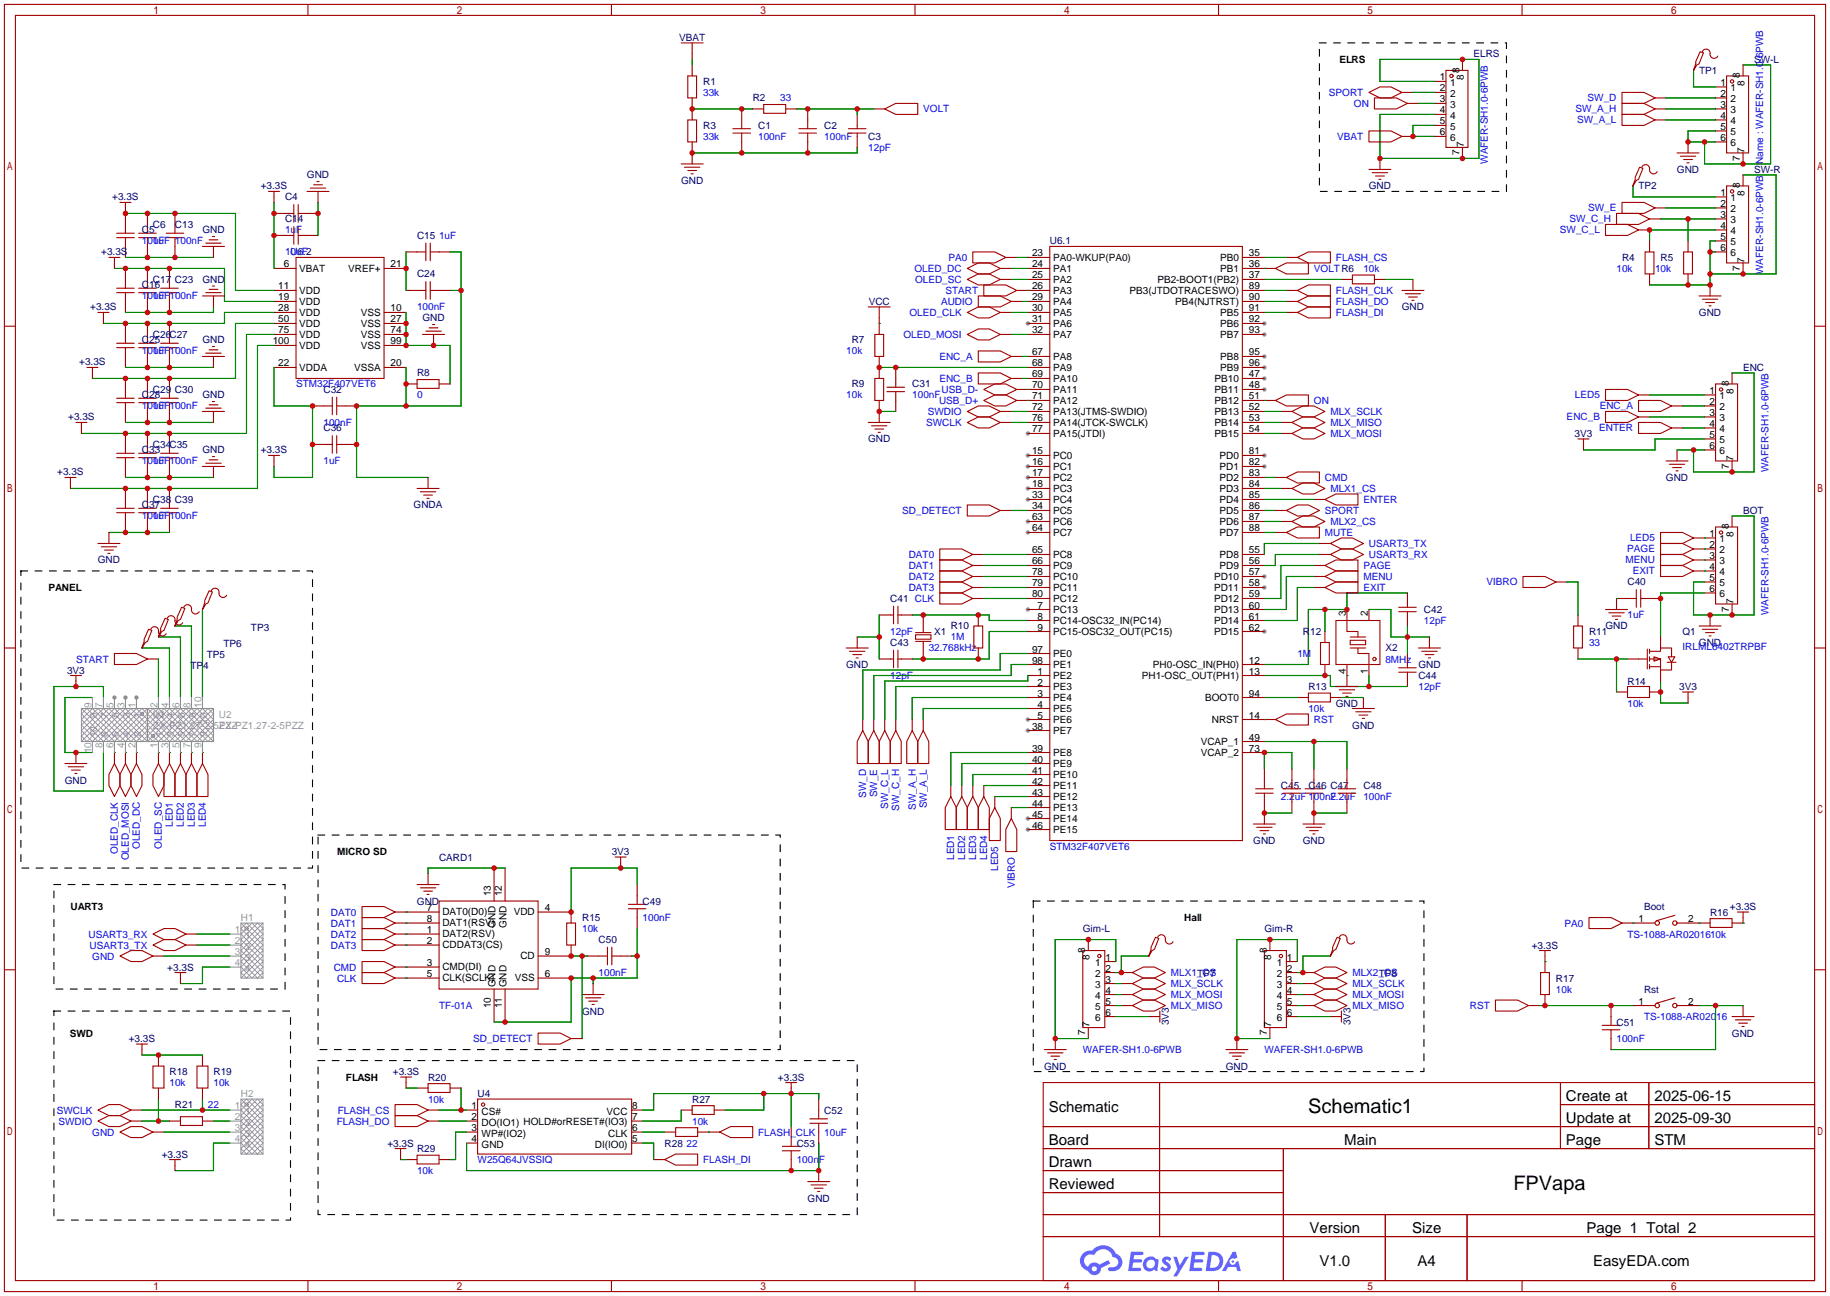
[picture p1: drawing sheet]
<svg xmlns="http://www.w3.org/2000/svg" width="422mm" height="299mm" viewBox="0 0 422 299" stroke-linecap="round" stroke-linejoin="round" font-family="sans-serif">
<defs><g id="words">
<g font-size="4.6">
<text x="302" y="257">Schematic1</text>
<text x="349.3" y="274.8">FPVapa</text>
</g>
<g font-size="3.5">
<text x="242.1" y="256.7">Schematic</text>
<text x="361.5" y="254.2">Create at</text>
<text x="381.9" y="254.2">2025-06-15</text>
<text x="361.5" y="259.2">Update at</text>
<text x="381.9" y="259.2">2025-09-30</text>
<text x="242.1" y="264.3">Board</text>
<text x="242.1" y="269.4">Drawn</text>
<text x="310.3" y="264.3">Main</text>
<text x="361.5" y="264.3">Page</text>
<text x="381.9" y="264.3">STM</text>
<text x="242.1" y="274.5">Reviewed</text>
<text x="302.3" y="284.6">Version</text>
<text x="326" y="284.6">Size</text>
<text x="366.2" y="284.6">Page 1 Total 2</text>
<text x="304.6" y="292.3">V1.0</text>
<text x="327.2" y="292.3">A4</text>
<text x="367.7" y="292.3">EasyEDA.com</text>
</g>
<g font-size="2.3" fill="#000080">
<text x="156.7" y="9.4">VBAT</text>
<text x="340.1" y="13.3">ELRS</text>
<text x="392.2" y="17.1">TP1</text>
<text x="404.9" y="14.5">SW-L</text>
<text x="162.3" y="19.6">R1</text>
<text x="173.7" y="23.4">R2</text>
<text x="162.3" y="29.8">R3</text>
<text x="175" y="29.8">C1</text>
<text x="190.2" y="29.8">C2</text>
<text x="200.4" y="32.3">C3</text>
<text x="70.8" y="41.2">GND</text>
<text x="387.1" y="39.9">GND</text>
<text x="404.9" y="39.9">SW-R</text>
<text x="25.9" y="46.3">+3.3S</text>
<text x="60.2" y="43.7">+3.3S</text>
<text x="65.8" y="46.3">C4</text>
<text x="157.2" y="42.5">GND</text>
<text x="316" y="43.7">GND</text>
<text x="378.2" y="43.7">TP2</text>
<text x="32.8" y="53.9">C5</text>
<text x="35.3" y="52.6">C6</text>
<text x="40.4" y="52.6">C13</text>
<text x="46.7" y="53.9">GND</text>
<text x="65.8" y="51.4">C14</text>
<text x="23.4" y="59">+3.3S</text>
<text x="67.1" y="59">U6.2</text>
<text x="96.3" y="55.2">C15</text>
<text x="242.3" y="56.4">U6.1</text>
<text x="35.3" y="65.3">C17</text>
<text x="40.4" y="65.3">C23</text>
<text x="46.7" y="65.3">GND</text>
<text x="96.3" y="64.1">C24</text>
<text x="374.4" y="60.2">R4</text>
<text x="383.3" y="60.2">R5</text>
<text x="20.8" y="71.7">+3.3S</text>
<text x="32.8" y="66.6">C16</text>
<text x="200.5" y="70.4">VCC</text>
<text x="323.6" y="71.7">GND</text>
<text x="97.5" y="74.2">GND</text>
<text x="392.2" y="72.9">GND</text>
<text x="32.8" y="79.3">C25</text>
<text x="35.3" y="78">C26</text>
<text x="39.1" y="78">C27</text>
<text x="46.7" y="79.3">GND</text>
<text x="196.6" y="79.3">R7</text>
<text x="18.3" y="84.4">+3.3S</text>
<text x="96.3" y="86.9">R8</text>
<text x="196.6" y="89.5">R9</text>
<text x="210.6" y="89.5">C31</text>
<text x="402.3" y="85.6">ENC</text>
<text x="32.8" y="92">C28</text>
<text x="35.3" y="90.7">C29</text>
<text x="40.4" y="90.7">C30</text>
<text x="46.7" y="92">GND</text>
<text x="74.7" y="90.7">C32</text>
<text x="15.7" y="97.1">+3.3S</text>
<text x="74.7" y="99.6">C36</text>
<text x="363.5" y="100.9">3V3</text>
<text x="32.8" y="104.7">C33</text>
<text x="35.3" y="103.4">C34</text>
<text x="39.1" y="103.4">C35</text>
<text x="46.7" y="104.7">GND</text>
<text x="60.2" y="104.7">+3.3S</text>
<text x="200.4" y="102.2">GND</text>
<text x="13.2" y="109.8">+3.3S</text>
<text x="384.5" y="111">GND</text>
<text x="32.8" y="117.4">C37</text>
<text x="35.3" y="116.1">C38</text>
<text x="40.4" y="116.1">C39</text>
<text x="95.5" y="117.4">GNDA</text>
<text x="402.3" y="118.7">BOT</text>
<text x="22.6" y="130.1">GND</text>
<text x="375.7" y="135.2">C40</text>
<text x="205.5" y="139">C41 CLK</text>
<text x="328.7" y="141.5">C42</text>
<text x="51.6" y="149.4">TP6</text>
<text x="57.9" y="145.6">TP3</text>
<text x="205.5" y="149.1">C43</text>
<text x="215.6" y="146.6">X1</text>
<text x="219.5" y="145.3">R10</text>
<text x="300.7" y="146.6">R12</text>
<text x="366.8" y="146.6">R11</text>
<text x="370.6" y="145.3">GND</text>
<text x="388.4" y="146.6">Q1</text>
<text x="392.2" y="149.1">GND</text>
<text x="15.5" y="155.5">3V3</text>
<text x="43.9" y="154.5">TP4</text>
<text x="47.8" y="151.9">TP5</text>
<text x="195.3" y="154.2">GND</text>
<text x="319.8" y="150.4">X2</text>
<text x="327.4" y="154.2">GND</text>
<text x="302" y="159.3">R13</text>
<text x="327.4" y="156.8">C44</text>
<text x="375.7" y="158">R14</text>
<text x="387.6" y="159.3">3V3</text>
<text x="308.3" y="163.1">GND</text>
<text x="312.1" y="168.2">GND</text>
<text x="15" y="180.9">GND</text>
<text x="295.7" y="182.2">C45</text>
<text x="302" y="182.2">C46 C47</text>
<text x="314.7" y="182.2">C48</text>
<text x="141.2" y="197.4">3V3</text>
<text x="289.3" y="194.9">GND</text>
<text x="300.7" y="194.9">GND</text>
<text x="101.3" y="198.7">CARD1</text>
<text x="96.2" y="208.8">GND</text>
<text x="148.3" y="208.8">C49</text>
<text x="134.4" y="212.6">R15</text>
<text x="249.9" y="215.2">Gim-L</text>
<text x="291.8" y="215.2">Gim-R</text>
<text x="379.5" y="210.1">Boot</text>
<text x="394.7" y="211.4">R16</text>
<text x="399.3" y="210.1">+3.3S</text>
<text x="138.2" y="217.7">C50</text>
<text x="353.6" y="219">+3.3S</text>
<text x="38.6" y="224.1">+3.3S</text>
<text x="276.4" y="225.6">TP7</text>
<text x="318.3" y="225.6">TP8</text>
<text x="359.2" y="226.6">R17</text>
<text x="379.5" y="229.2">Rst</text>
<text x="134.3" y="234.2">GND</text>
<text x="269.8" y="236.7" transform="rotate(-90 269.8 236.7)">3V3</text>
<text x="311.7" y="236.7" transform="rotate(-90 311.7 236.7)">3V3</text>
<text x="373.1" y="236.8">C51</text>
<text x="399.8" y="239.3">GND</text>
<text x="29.7" y="240.6">+3.3S</text>
<text x="39.1" y="248.2">R18</text>
<text x="49.3" y="248.2">R19</text>
<text x="90.7" y="248.2">+3.3S</text>
<text x="98.8" y="249.5">R20</text>
<text x="179.6" y="249.5">+3.3S</text>
<text x="241" y="246.9">GND</text>
<text x="282.9" y="246.9">GND</text>
<text x="40.4" y="255.8">R21</text>
<text x="110.2" y="253.3">U4</text>
<text x="159.8" y="254.6">R27</text>
<text x="190.2" y="257.1">C52</text>
<text x="37.3" y="267.3">+3.3S</text>
<text x="89.4" y="264.7">+3.3S</text>
<text x="96.3" y="266">R29</text>
<text x="153.4" y="264.7">R28</text>
<text x="183.9" y="264.7">C53</text>
<text x="186.4" y="277.4">GND</text>
</g>
<g font-size="2.3">
<text x="309.1" y="14.5">ELRS</text>
<text x="336.8" y="16.7" transform="rotate(-90 336.8 16.7)">8</text>
<text x="332.3" y="18.6">1</text>
<text x="332.3" y="21.1">2</text>
<text x="332.3" y="23.6">3</text>
<text x="334.7" y="19.8">1</text>
<text x="334.7" y="22.4">2</text>
<text x="337.9" y="18.5" transform="rotate(-90 337.9 18.5)">8</text>
<text x="397.1" y="19.8">1</text>
<text x="397.1" y="22.4">2</text>
<text x="399.5" y="21.1">1</text>
<text x="399.5" y="23.6">2</text>
<text x="401.6" y="18" transform="rotate(-90 401.6 18)">8</text>
<text x="402.6" y="19.8" transform="rotate(-90 402.6 19.8)">8</text>
<text x="332.3" y="26.2">4</text>
<text x="332.3" y="28.7">5</text>
<text x="334.7" y="24.9">3</text>
<text x="334.7" y="27.5">4</text>
<text x="334.7" y="30">5</text>
<text x="397.1" y="24.9">3</text>
<text x="397.1" y="27.5">4</text>
<text x="397.1" y="30">5</text>
<text x="399.5" y="26.2">3</text>
<text x="399.5" y="28.7">4</text>
<text x="332.3" y="31.3">6</text>
<text x="334.7" y="32.5">6</text>
<text x="336.8" y="35.8" transform="rotate(-90 336.8 35.8)">7</text>
<text x="337.9" y="34" transform="rotate(-90 337.9 34)">7</text>
<text x="397.1" y="32.5">6</text>
<text x="399.5" y="31.3">5</text>
<text x="399.5" y="33.8">6</text>
<text x="402.6" y="35.3" transform="rotate(-90 402.6 35.3)">7</text>
<text x="401.6" y="37.1" transform="rotate(-90 401.6 37.1)">7</text>
<text x="397.1" y="45.2">1</text>
<text x="397.1" y="47.8">2</text>
<text x="399.5" y="46.5">1</text>
<text x="401.6" y="43.4" transform="rotate(-90 401.6 43.4)">8</text>
<text x="402.6" y="45.2" transform="rotate(-90 402.6 45.2)">8</text>
<text x="397.1" y="50.3">3</text>
<text x="397.1" y="52.9">4</text>
<text x="399.5" y="49">2</text>
<text x="399.5" y="51.6">3</text>
<text x="238.2" y="59.2">23</text>
<text x="288.3" y="59.2">35</text>
<text x="397.1" y="55.4">5</text>
<text x="397.1" y="57.9">6</text>
<text x="399.5" y="54.1">4</text>
<text x="399.5" y="56.7">5</text>
<text x="399.5" y="59.2">6</text>
<text x="65.5" y="61.7">6</text>
<text x="69.1" y="62.8">VBAT</text>
<text x="80.4" y="62.8">VREF+</text>
<text x="90.2" y="61.7">21</text>
<text x="238.2" y="61.7">24</text>
<text x="238.2" y="64.3">25</text>
<text x="243.1" y="60.2">PA0-WKUP(PA0)</text>
<text x="243.1" y="62.8">PA1</text>
<text x="243.1" y="65.3">PA2</text>
<text x="267.1" y="65.3">PB2-BOOT1(PB2)</text>
<text x="281.6" y="60.2">PB0</text>
<text x="281.6" y="62.8">PB1</text>
<text x="288.3" y="61.7">36</text>
<text x="288.3" y="64.3">37</text>
<text x="401.6" y="62.5" transform="rotate(-90 401.6 62.5)">7</text>
<text x="402.6" y="60.7" transform="rotate(-90 402.6 60.7)">7</text>
<text x="64.2" y="66.8">11</text>
<text x="64.2" y="69.4">19</text>
<text x="64.2" y="71.9">28</text>
<text x="69.1" y="67.8">VDD</text>
<text x="69.1" y="70.4">VDD</text>
<text x="90.2" y="71.9">10</text>
<text x="238.2" y="66.8">26</text>
<text x="238.2" y="69.4">29</text>
<text x="238.2" y="71.9">30</text>
<text x="243.1" y="67.8">PA3</text>
<text x="243.1" y="70.4">PA4</text>
<text x="260.7" y="67.8">PB3(JTDOTRACESWO)</text>
<text x="271.3" y="70.4">PB4(NJTRST)</text>
<text x="288.3" y="66.8">89</text>
<text x="288.3" y="69.4">90</text>
<text x="288.3" y="71.9">91</text>
<text x="64.2" y="74.4">50</text>
<text x="64.2" y="77">75</text>
<text x="69.1" y="72.9">VDD</text>
<text x="69.1" y="75.5">VDD</text>
<text x="83.3" y="72.9">VSS</text>
<text x="83.3" y="75.5">VSS</text>
<text x="90.2" y="74.4">27</text>
<text x="90.2" y="77">74</text>
<text x="238.2" y="74.4">31</text>
<text x="238.2" y="77">32</text>
<text x="243.1" y="72.9">PA5</text>
<text x="243.1" y="75.5">PA6</text>
<text x="281.6" y="72.9">PB5</text>
<text x="281.6" y="75.5">PB6</text>
<text x="288.3" y="74.4">92</text>
<text x="288.3" y="77">93</text>
<text x="62.9" y="79.5">100</text>
<text x="69.1" y="78">VDD</text>
<text x="69.1" y="80.5">VDD</text>
<text x="83.3" y="78">VSS</text>
<text x="83.3" y="80.5">VSS</text>
<text x="90.2" y="79.5">99</text>
<text x="238.2" y="82.1">67</text>
<text x="243.1" y="78">PA7</text>
<text x="243.1" y="83.1">PA8</text>
<text x="281.6" y="78">PB7</text>
<text x="281.6" y="83.1">PB8</text>
<text x="288.3" y="82.1">95</text>
<text x="64.2" y="84.6">22</text>
<text x="69.1" y="85.6">VDDA</text>
<text x="81.7" y="85.6">VSSA</text>
<text x="90.2" y="84.6">20</text>
<text x="238.2" y="84.6">68</text>
<text x="238.2" y="87.1">69</text>
<text x="238.2" y="89.7">70</text>
<text x="243.1" y="85.6">PA9</text>
<text x="243.1" y="88.2">PA10</text>
<text x="280.4" y="88.2">PB10</text>
<text x="281.6" y="85.6">PB9</text>
<text x="288.3" y="87.1">47</text>
<text x="288.3" y="89.7">48</text>
<text x="288.3" y="84.6">96</text>
<text x="399.1" y="89.1" transform="rotate(-90 399.1 89.1)">8</text>
<text x="238.2" y="92.2">71</text>
<text x="238.2" y="94.8">72</text>
<text x="243.1" y="90.7">PA11</text>
<text x="243.1" y="93.2">PA12</text>
<text x="243.1" y="95.8">PA13(JTMS-SWDIO)</text>
<text x="280.4" y="90.7">PB11</text>
<text x="280.4" y="93.2">PB12</text>
<text x="280.4" y="95.8">PB13</text>
<text x="288.3" y="92.2">51</text>
<text x="288.3" y="94.8">52</text>
<text x="394.6" y="91">1</text>
<text x="394.6" y="93.5">2</text>
<text x="396.9" y="92.2">1</text>
<text x="396.9" y="94.8">2</text>
<text x="400.1" y="90.9" transform="rotate(-90 400.1 90.9)">8</text>
<text x="238.2" y="97.3">76</text>
<text x="238.2" y="99.8">77</text>
<text x="243.1" y="98.3">PA14(JTCK-SWCLK)</text>
<text x="243.1" y="100.9">PA15(JTDI)</text>
<text x="280.4" y="98.3">PB14</text>
<text x="280.4" y="100.9">PB15</text>
<text x="288.3" y="97.3">53</text>
<text x="288.3" y="99.8">54</text>
<text x="394.6" y="96">3</text>
<text x="394.6" y="98.6">4</text>
<text x="394.6" y="101.1">5</text>
<text x="396.9" y="97.3">3</text>
<text x="396.9" y="99.8">4</text>
<text x="238.2" y="104.9">15</text>
<text x="238.2" y="107.5">16</text>
<text x="243.1" y="105.9">PC0</text>
<text x="281.5" y="105.9">PD0</text>
<text x="288.3" y="104.9">81</text>
<text x="288.3" y="107.5">82</text>
<text x="394.6" y="103.7">6</text>
<text x="396.9" y="102.4">5</text>
<text x="396.9" y="104.9">6</text>
<text x="400.1" y="106.4" transform="rotate(-90 400.1 106.4)">7</text>
<text x="238.2" y="110">17</text>
<text x="238.2" y="112.5">18</text>
<text x="243.1" y="108.5">PC1</text>
<text x="243.1" y="111">PC2</text>
<text x="243.1" y="113.6">PC3</text>
<text x="281.5" y="108.5">PD1</text>
<text x="281.5" y="111">PD2</text>
<text x="281.5" y="113.6">PD3</text>
<text x="288.3" y="110">83</text>
<text x="288.3" y="112.5">84</text>
<text x="399.1" y="108.2" transform="rotate(-90 399.1 108.2)">7</text>
<text x="238.2" y="115.1">33</text>
<text x="238.2" y="117.6">34</text>
<text x="243.1" y="116.1">PC4</text>
<text x="243.1" y="118.6">PC5</text>
<text x="281.5" y="116.1">PD4</text>
<text x="281.5" y="118.6">PD5</text>
<text x="288.3" y="115.1">85</text>
<text x="288.3" y="117.6">86</text>
<text x="238.2" y="120.2">63</text>
<text x="238.2" y="122.7">64</text>
<text x="243.1" y="121.2">PC6</text>
<text x="243.1" y="123.7">PC7</text>
<text x="281.5" y="121.2">PD6</text>
<text x="281.5" y="123.7">PD7</text>
<text x="288.3" y="120.2">87</text>
<text x="288.3" y="122.7">88</text>
<text x="394.6" y="124">1</text>
<text x="396.9" y="125.2">1</text>
<text x="399.1" y="122.2" transform="rotate(-90 399.1 122.2)">8</text>
<text x="400.1" y="123.9" transform="rotate(-90 400.1 123.9)">8</text>
<text x="238.2" y="127.8">65</text>
<text x="238.2" y="130.3">66</text>
<text x="243.1" y="128.8">PC8</text>
<text x="243.1" y="131.3">PC9</text>
<text x="281.5" y="128.8">PD8</text>
<text x="281.5" y="131.3">PD9</text>
<text x="288.3" y="127.8">55</text>
<text x="288.3" y="130.3">56</text>
<text x="394.6" y="126.5">2</text>
<text x="394.6" y="129.1">3</text>
<text x="394.6" y="131.6">4</text>
<text x="396.9" y="127.8">2</text>
<text x="396.9" y="130.3">3</text>
<text x="11.2" y="136.4">PANEL</text>
<text x="238.2" y="132.9">78</text>
<text x="238.2" y="135.4">79</text>
<text x="238.2" y="137.9">80</text>
<text x="243.1" y="133.9">PC10</text>
<text x="243.1" y="136.4">PC11</text>
<text x="280.2" y="133.9">PD10</text>
<text x="280.2" y="136.4">PD11</text>
<text x="288.3" y="132.9">57</text>
<text x="288.3" y="135.4">58</text>
<text x="288.3" y="137.9">59</text>
<text x="394.6" y="134.1">5</text>
<text x="394.6" y="136.7">6</text>
<text x="396.9" y="132.9">4</text>
<text x="396.9" y="135.4">5</text>
<text x="396.9" y="137.9">6</text>
<text x="239.5" y="140.5">7</text>
<text x="239.5" y="143">8</text>
<text x="243.1" y="141.5">PC13</text>
<text x="243.1" y="139">PC12</text>
<text x="280.2" y="139">PD12</text>
<text x="280.2" y="141.5">PD13</text>
<text x="288.3" y="140.5">60</text>
<text x="288.3" y="143">61</text>
<text x="310.7" y="142.2" transform="rotate(-90 310.7 142.2)">3</text>
<text x="315.7" y="142.2" transform="rotate(-90 315.7 142.2)">2</text>
<text x="399.1" y="141.2" transform="rotate(-90 399.1 141.2)">7</text>
<text x="400.1" y="139.4" transform="rotate(-90 400.1 139.4)">7</text>
<text x="239.5" y="145.6">9</text>
<text x="243.1" y="144">PC14-OSC32_IN(PC14)</text>
<text x="243.1" y="146.6">PC15-OSC32_OUT(PC15)</text>
<text x="280.2" y="144">PD14</text>
<text x="280.2" y="146.6">PD15</text>
<text x="288.3" y="145.6">62</text>
<text x="238.2" y="150.6">97</text>
<text x="238.2" y="153.2">98</text>
<text x="239.5" y="155.7">1</text>
<text x="243.1" y="151.7">PE0</text>
<text x="243.1" y="154.2">PE1</text>
<text x="266.1" y="154.2">PH0-OSC_IN(PH0)</text>
<text x="288.3" y="153.2">12</text>
<text x="288.3" y="155.7">13</text>
<text x="310.7" y="155.7" transform="rotate(-90 310.7 155.7)">4</text>
<text x="315.7" y="155.7" transform="rotate(-90 315.7 155.7)">1</text>
<text x="239.5" y="158.3">2</text>
<text x="239.5" y="160.8">3</text>
<text x="243.1" y="156.7">PE2</text>
<text x="243.1" y="159.3">PE3</text>
<text x="243.1" y="161.8">PE4</text>
<text x="263.6" y="156.7">PH1-OSC_OUT(PH1)</text>
<text x="278.2" y="161.8">BOOT0</text>
<text x="288.3" y="160.8">94</text>
<text x="239.5" y="163.3">4</text>
<text x="239.5" y="165.9">5</text>
<text x="243.1" y="164.4">PE5</text>
<text x="243.1" y="166.9">PE6</text>
<text x="279.7" y="166.9">NRST</text>
<text x="288.3" y="165.9">14</text>
<text x="238.2" y="168.4">38</text>
<text x="238.2" y="173.5">39</text>
<text x="243.1" y="169.4">PE7</text>
<text x="277.1" y="172">VCAP_1</text>
<text x="288.3" y="171">49</text>
<text x="288.3" y="173.5">73</text>
<text x="238.2" y="176">40</text>
<text x="238.2" y="178.6">41</text>
<text x="243.1" y="174.5">PE8</text>
<text x="243.1" y="177.1">PE9</text>
<text x="243.1" y="179.6">PE10</text>
<text x="277.1" y="174.5">VCAP_2</text>
<text x="238.2" y="181.1">42</text>
<text x="238.2" y="183.7">43</text>
<text x="243.1" y="182.1">PE11</text>
<text x="243.1" y="184.7">PE12</text>
<text x="238.2" y="186.2">44</text>
<text x="238.2" y="188.7">45</text>
<text x="238.2" y="191.3">46</text>
<text x="243.1" y="187.2">PE13</text>
<text x="243.1" y="189.8">PE14</text>
<text x="77.8" y="197.4">MICRO SD</text>
<text x="243.1" y="192.3">PE15</text>
<text x="113.3" y="206.9" transform="rotate(-90 113.3 206.9)">13</text>
<text x="115.9" y="206.9" transform="rotate(-90 115.9 206.9)">12</text>
<text x="16.3" y="210.1">UART3</text>
<text x="98.5" y="215.3">1</text>
<text x="98.5" y="210.2">7</text>
<text x="98.5" y="212.8">8</text>
<text x="102.1" y="211.2">DAT0(D0)</text>
<text x="102.1" y="213.8">DAT1(RSV)</text>
<text x="114.3" y="214.3" transform="rotate(-90 114.3 214.3)">GND</text>
<text x="116.9" y="214.3" transform="rotate(-90 116.9 214.3)">GND</text>
<text x="118.6" y="211.2">VDD</text>
<text x="125.7" y="210.2">4</text>
<text x="273.3" y="212.6">Hall</text>
<text x="378.2" y="212.9">1</text>
<text x="389.6" y="212.9">2</text>
<text x="98.5" y="217.9">2</text>
<text x="102.1" y="216.3">DAT2(RSV)</text>
<text x="102.1" y="218.9">CDDAT3(CS)</text>
<text x="120.1" y="221.4">CD</text>
<text x="125.7" y="220.4">9</text>
<text x="250.5" y="219.9" transform="rotate(-90 250.5 219.9)">8</text>
<text x="251.5" y="221.7" transform="rotate(-90 251.5 221.7)">8</text>
<text x="255.1" y="221.8">1</text>
<text x="292.4" y="219.9" transform="rotate(-90 292.4 219.9)">8</text>
<text x="293.4" y="221.7" transform="rotate(-90 293.4 221.7)">8</text>
<text x="297.1" y="221.8">1</text>
<text x="98.5" y="222.9">3</text>
<text x="98.5" y="225.5">5</text>
<text x="102.1" y="223.9">CMD(DI)</text>
<text x="102.1" y="226.5">CLK(SCLK)</text>
<text x="114.3" y="228" transform="rotate(-90 114.3 228)">GND</text>
<text x="116.9" y="228" transform="rotate(-90 116.9 228)">GND</text>
<text x="118.8" y="226.5">VSS</text>
<text x="125.7" y="225.5">6</text>
<text x="252.8" y="223">1</text>
<text x="252.8" y="225.6">2</text>
<text x="255.1" y="224.3">2</text>
<text x="255.1" y="226.8">3</text>
<text x="294.7" y="223">1</text>
<text x="294.7" y="225.6">2</text>
<text x="297.1" y="224.3">2</text>
<text x="297.1" y="226.8">3</text>
<text x="113.3" y="232.8" transform="rotate(-90 113.3 232.8)">10</text>
<text x="115.9" y="232.8" transform="rotate(-90 115.9 232.8)">11</text>
<text x="252.8" y="228.1">3</text>
<text x="252.8" y="230.7">4</text>
<text x="252.8" y="233.2">5</text>
<text x="255.1" y="229.4">4</text>
<text x="255.1" y="231.9">5</text>
<text x="294.7" y="228.1">3</text>
<text x="294.7" y="230.7">4</text>
<text x="294.7" y="233.2">5</text>
<text x="297.1" y="229.4">4</text>
<text x="297.1" y="231.9">5</text>
<text x="378.2" y="231.9">1</text>
<text x="389.6" y="231.9">2</text>
<text x="16.1" y="239.3">SWD</text>
<text x="250.5" y="239" transform="rotate(-90 250.5 239)">7</text>
<text x="251.5" y="237.2" transform="rotate(-90 251.5 237.2)">7</text>
<text x="252.8" y="235.7">6</text>
<text x="255.1" y="234.5">6</text>
<text x="292.4" y="239" transform="rotate(-90 292.4 239)">7</text>
<text x="293.4" y="237.2" transform="rotate(-90 293.4 237.2)">7</text>
<text x="294.7" y="235.7">6</text>
<text x="297.1" y="234.5">6</text>
<text x="79.8" y="249.5">FLASH</text>
<text x="108.8" y="256.1">1</text>
<text x="111.2" y="257.3">CS#</text>
<text x="140" y="257.3">VCC</text>
<text x="145.9" y="256.1">8</text>
<text x="108.8" y="258.6">2</text>
<text x="108.8" y="261.1">3</text>
<text x="108.8" y="263.7">4</text>
<text x="111.2" y="259.9">DO(IO1) HOLD#orRESET#(IO3)</text>
<text x="111.2" y="262.4">WP#(IO2)</text>
<text x="140.4" y="262.4">CLK</text>
<text x="145.9" y="263.7">5</text>
<text x="145.9" y="261.1">6</text>
<text x="145.9" y="258.5">7</text>
<text x="111.2" y="264.9">GND</text>
<text x="137.3" y="264.9">DI(IO0)</text>
</g>
<g font-size="2.3" fill="#00f">
<text x="162.3" y="22.1">33k</text>
<text x="180.1" y="23.4">33</text>
<text x="306.8" y="22.1">SPORT</text>
<text x="366.5" y="23.4">SW_D</text>
<text x="213.1" y="26">VOLT</text>
<text x="312.5" y="24.7">ON</text>
<text x="363.6" y="26">SW_A_H</text>
<text x="364" y="28.5">SW_A_L</text>
<text x="162.3" y="32.3">33k</text>
<text x="175" y="32.3">100nF</text>
<text x="190.2" y="32.3">100nF</text>
<text x="200.4" y="34.8">12pF</text>
<text x="308.7" y="32.3">VBAT</text>
<text x="343.5" y="37.8" transform="rotate(-90 343.5 37.8)">WAFER-SH1.0-6PWB</text>
<text x="407" y="37.8" transform="rotate(-90 407 37.8)">Name : WAFER-SH1.0-6PWB</text>
<text x="65.8" y="53.9">1uF</text>
<text x="360.1" y="53.9">SW_C_L</text>
<text x="362.2" y="51.4">SW_C_H</text>
<text x="366.6" y="48.8">SW_E</text>
<text x="32.8" y="56.4">10uF</text>
<text x="35.3" y="56.4">1uF</text>
<text x="40.4" y="56.4">100nF</text>
<text x="65.8" y="59">10uF</text>
<text x="101.3" y="55.2">1uF</text>
<text x="211.1" y="62.8">OLED_DC</text>
<text x="211.2" y="65.3">OLED_SC</text>
<text x="218.9" y="60.2">PA0</text>
<text x="303.3" y="62.8">VOLTR6</text>
<text x="308.4" y="60.2">FLASH_CS</text>
<text x="314.7" y="62.8">10k</text>
<text x="373.1" y="62.8">10k</text>
<text x="382" y="62.8">10k</text>
<text x="407" y="63.2" transform="rotate(-90 407 63.2)">WAFER-SH1.0-6PWB</text>
<text x="32.8" y="69.1">10uF</text>
<text x="35.3" y="69.1">1uF</text>
<text x="39.1" y="69.1">100nF</text>
<text x="96.3" y="71.7">100nF</text>
<text x="217.2" y="70.4">AUDIO</text>
<text x="218.2" y="67.9">START</text>
<text x="308.4" y="70.4">FLASH_DO</text>
<text x="308.4" y="67.9">FLASH_CLK</text>
<text x="209.9" y="72.9">OLED_CLK</text>
<text x="308.4" y="72.9">FLASH_DI</text>
<text x="32.8" y="81.8">10uF</text>
<text x="35.3" y="81.8">1uF</text>
<text x="39.1" y="81.8">100nF</text>
<text x="195.3" y="81.8">10k</text>
<text x="208.5" y="78">OLED_MOSI</text>
<text x="216.8" y="83.1">ENC_A</text>
<text x="68.3" y="89.5">STM32F407VET6</text>
<text x="216.8" y="88.2">ENC_B</text>
<text x="32.8" y="94.5">10uF</text>
<text x="35.3" y="94.5">1uF</text>
<text x="39.1" y="94.5">100nF</text>
<text x="96.3" y="92">0</text>
<text x="195.3" y="92">10k</text>
<text x="210.6" y="92">100nF</text>
<text x="214.2" y="95.8">SWDIO</text>
<text x="216.8" y="93.3">USB_D+</text>
<text x="217.3" y="90.7">USB_D-</text>
<text x="303.3" y="93.3">ON</text>
<text x="307.1" y="95.8">MLX_SCLK</text>
<text x="363.5" y="92">LED5</text>
<text x="369.2" y="94.5">ENC_A</text>
<text x="74.7" y="98.3">100nF</text>
<text x="213.8" y="98.3">SWCLK</text>
<text x="307.1" y="100.9">MLX_MOSI</text>
<text x="307.1" y="98.3">MLX_MISO</text>
<text x="361.6" y="97.1">ENC_B</text>
<text x="369.1" y="99.6">ENTER</text>
<text x="32.8" y="107.2">10uF</text>
<text x="35.3" y="107.2">1uF</text>
<text x="39.1" y="107.2">100nF</text>
<text x="74.7" y="107.2">1uF</text>
<text x="305.8" y="111">CMD</text>
<text x="307.1" y="113.6">MLX1_CS</text>
<text x="408.2" y="109" transform="rotate(-90 408.2 109)">WAFER-SH1.0-6PWB</text>
<text x="32.8" y="119.9">10uF</text>
<text x="35.3" y="119.9">1uF</text>
<text x="39.1" y="119.9">100nF</text>
<text x="208.3" y="118.7">SD_DETECT</text>
<text x="305.8" y="118.7">SPORT</text>
<text x="314.7" y="116.1">ENTER</text>
<text x="305.8" y="123.7">MUTE</text>
<text x="307.1" y="121.2">MLX2_CS</text>
<text x="376.2" y="125">LED5</text>
<text x="209.7" y="128.8">DAT0</text>
<text x="209.7" y="131.4">DAT1</text>
<text x="314.7" y="131.4">PAGE</text>
<text x="316" y="126.3">USART3_TX</text>
<text x="316" y="128.8">USART3_RX</text>
<text x="375.2" y="130.1">MENU</text>
<text x="375.6" y="127.6">PAGE</text>
<text x="209.7" y="133.9">DAT2</text>
<text x="209.7" y="136.4">DAT3</text>
<text x="314.7" y="133.9">MENU</text>
<text x="314.7" y="136.4">EXIT</text>
<text x="343.1" y="135.2">VIBRO</text>
<text x="376.9" y="132.6">EXIT</text>
<text x="375.7" y="142.8">1uF</text>
<text x="408.2" y="142" transform="rotate(-90 408.2 142)">WAFER-SH1.0-6PWB</text>
<text x="205.5" y="146.6">12pF</text>
<text x="219.5" y="147.9">1M</text>
<text x="328.7" y="144.1">12pF</text>
<text x="366.8" y="149.1">33</text>
<text x="17.6" y="153">START</text>
<text x="214.4" y="150.4">32.768kHz</text>
<text x="299.5" y="151.7">1M</text>
<text x="319.8" y="153">8MHz</text>
<text x="388.4" y="150.2">IRLML6402TRPBF</text>
<text x="205.5" y="156.8">12pF</text>
<text x="327.4" y="159.3">12pF</text>
<text x="302" y="164.4">10k</text>
<text x="303.3" y="166.9">RST</text>
<text x="375.7" y="163.1">10k</text>
<text x="199.9" y="184.2" transform="rotate(-90 199.9 184.2)">SW_D</text>
<text x="202.5" y="184.1" transform="rotate(-90 202.5 184.1)">SW_E</text>
<text x="295.7" y="184.7">2.2uF 100nF</text>
<text x="307.1" y="184.7">2.2uF</text>
<text x="314.7" y="184.7">100nF</text>
<text x="39.9" y="190.9" transform="rotate(-90 39.9 190.9)">LED1</text>
<text x="42.5" y="190.9" transform="rotate(-90 42.5 190.9)">LED2</text>
<text x="45" y="190.9" transform="rotate(-90 45 190.9)">LED3</text>
<text x="47.5" y="190.9" transform="rotate(-90 47.5 190.9)">LED4</text>
<text x="205" y="186.8" transform="rotate(-90 205 186.8)">SW_C_L</text>
<text x="207.6" y="187.2" transform="rotate(-90 207.6 187.2)">SW_C_H</text>
<text x="211.4" y="187" transform="rotate(-90 211.4 187)">SW_A_H</text>
<text x="213.9" y="186.7" transform="rotate(-90 213.9 186.7)">SW_A_L</text>
<text x="27.2" y="197.2" transform="rotate(-90 27.2 197.2)">OLED_CLK</text>
<text x="32.3" y="196.1" transform="rotate(-90 32.3 196.1)">OLED_DC</text>
<text x="37.4" y="195.9" transform="rotate(-90 37.4 195.9)">OLED_SC</text>
<text x="242.3" y="196.1">STM32F407VET6</text>
<text x="29.8" y="198.6" transform="rotate(-90 29.8 198.6)">OLED_MOSI</text>
<text x="220.3" y="198.6" transform="rotate(-90 220.3 198.6)">LED1</text>
<text x="222.8" y="198.6" transform="rotate(-90 222.8 198.6)">LED2</text>
<text x="225.3" y="198.6" transform="rotate(-90 225.3 198.6)">LED3</text>
<text x="227.9" y="198.6" transform="rotate(-90 227.9 198.6)">LED4</text>
<text x="230.4" y="201.1" transform="rotate(-90 230.4 201.1)">LED5</text>
<text x="234.2" y="205.1" transform="rotate(-90 234.2 205.1)">VIBRO</text>
<text x="76.4" y="211.4">DAT0</text>
<text x="76.4" y="213.9">DAT1</text>
<text x="134.4" y="215.2">10k</text>
<text x="148.3" y="212.6">100nF</text>
<text x="361.1" y="213.9">PA0</text>
<text x="20.4" y="216.5">USART3_RX</text>
<text x="20.7" y="219">USART3_TX</text>
<text x="21.3" y="221.5">GND</text>
<text x="76.4" y="216.5">DAT2</text>
<text x="76.4" y="219">DAT3</text>
<text x="375.7" y="216.5">TS-1088-AR0201610k</text>
<text x="77" y="224.1">CMD</text>
<text x="77.8" y="226.6">CLK</text>
<text x="138.2" y="225.3">100nF</text>
<text x="270.3" y="227.9">MLX_SCLK</text>
<text x="270.3" y="225.3">MLX1_CS</text>
<text x="312.2" y="227.9">MLX_SCLK</text>
<text x="312.2" y="225.3">MLX2_CS</text>
<text x="101.3" y="233">TF-01A</text>
<text x="270.3" y="230.4">MLX_MOSI</text>
<text x="270.3" y="233">MLX_MISO</text>
<text x="312.2" y="230.4">MLX_MOSI</text>
<text x="312.2" y="233">MLX_MISO</text>
<text x="339.3" y="233">RST</text>
<text x="359.2" y="229.2">10k</text>
<text x="379.5" y="235.5">TS-1088-AR02016</text>
<text x="109.2" y="240.6">SD_DETECT</text>
<text x="249.9" y="243.1">WAFER-SH1.0-6PWB</text>
<text x="291.8" y="243.1">WAFER-SH1.0-6PWB</text>
<text x="373.1" y="240.6">100nF</text>
<text x="39.1" y="250.7">10k</text>
<text x="49.3" y="250.7">10k</text>
<text x="13.1" y="257.1">SWCLK</text>
<text x="48" y="255.8">22</text>
<text x="78" y="257.1">FLASH_CS</text>
<text x="98.8" y="254.6">10k</text>
<text x="13.5" y="259.6">SWDIO</text>
<text x="21.3" y="262.2">GND</text>
<text x="77.7" y="259.6">FLASH_DO</text>
<text x="159.8" y="259.6">10k</text>
<text x="175" y="262.2">FLASH_CLK</text>
<text x="190.2" y="262.2">10uF</text>
<text x="110.2" y="268.5">W25Q64JVSSIQ</text>
<text x="158.5" y="264.7">22</text>
<text x="162.3" y="268.5">FLASH_DI</text>
<text x="183.9" y="268.5">100nF</text>
<text x="96.3" y="271.1">10k</text>
</g>
<g font-size="2.3" fill="#999">
<text x="21.1" y="163.4" transform="rotate(-90 21.1 163.4)">9</text>
<text x="22.4" y="165.8" transform="rotate(-90 22.4 165.8)">9</text>
<text x="23.6" y="163.4" transform="rotate(-90 23.6 163.4)">7</text>
<text x="24.9" y="165.8" transform="rotate(-90 24.9 165.8)">7</text>
<text x="26.2" y="163.4" transform="rotate(-90 26.2 163.4)">5</text>
<text x="27.5" y="165.8" transform="rotate(-90 27.5 165.8)">5</text>
<text x="28.7" y="163.4" transform="rotate(-90 28.7 163.4)">3</text>
<text x="30" y="165.8" transform="rotate(-90 30 165.8)">3</text>
<text x="31.3" y="163.4" transform="rotate(-90 31.3 163.4)">1</text>
<text x="32.5" y="165.8" transform="rotate(-90 32.5 165.8)">1</text>
<text x="35.3" y="165.7">U1</text>
<text x="36.3" y="163.4" transform="rotate(-90 36.3 163.4)">2</text>
<text x="37.6" y="165.8" transform="rotate(-90 37.6 165.8)">2</text>
<text x="38.9" y="163.4" transform="rotate(-90 38.9 163.4)">4</text>
<text x="40.2" y="165.8" transform="rotate(-90 40.2 165.8)">4</text>
<text x="41.4" y="163.4" transform="rotate(-90 41.4 163.4)">6</text>
<text x="42.7" y="165.8" transform="rotate(-90 42.7 165.8)">6</text>
<text x="44" y="163.4" transform="rotate(-90 44 163.4)">8</text>
<text x="45.2" y="165.8" transform="rotate(-90 45.2 165.8)">8</text>
<text x="46.5" y="163.4" transform="rotate(-90 46.5 163.4)">10</text>
<text x="47.8" y="167.1" transform="rotate(-90 47.8 167.1)">10</text>
<text x="50.5" y="165.7">U2</text>
<text x="21.1" y="173.9" transform="rotate(-90 21.1 173.9)">10</text>
<text x="22.4" y="170.3" transform="rotate(-90 22.4 170.3)">10</text>
<text x="23.6" y="172.6" transform="rotate(-90 23.6 172.6)">8</text>
<text x="24.9" y="170.3" transform="rotate(-90 24.9 170.3)">8</text>
<text x="26.2" y="172.6" transform="rotate(-90 26.2 172.6)">6</text>
<text x="27.5" y="170.3" transform="rotate(-90 27.5 170.3)">6</text>
<text x="28.7" y="172.6" transform="rotate(-90 28.7 172.6)">4</text>
<text x="30" y="170.3" transform="rotate(-90 30 170.3)">4</text>
<text x="31.3" y="172.6" transform="rotate(-90 31.3 172.6)">2</text>
<text x="32.5" y="170.3" transform="rotate(-90 32.5 170.3)">2</text>
<text x="35.3" y="168.2">ZX-PZ1.27-2-5PZZ</text>
<text x="36.3" y="172.6" transform="rotate(-90 36.3 172.6)">1</text>
<text x="37.6" y="170.3" transform="rotate(-90 37.6 170.3)">1</text>
<text x="38.9" y="172.6" transform="rotate(-90 38.9 172.6)">3</text>
<text x="40.2" y="170.3" transform="rotate(-90 40.2 170.3)">3</text>
<text x="41.4" y="172.6" transform="rotate(-90 41.4 172.6)">5</text>
<text x="42.7" y="170.3" transform="rotate(-90 42.7 170.3)">5</text>
<text x="44" y="172.6" transform="rotate(-90 44 172.6)">7</text>
<text x="45.2" y="170.3" transform="rotate(-90 45.2 170.3)">7</text>
<text x="46.5" y="172.6" transform="rotate(-90 46.5 172.6)">9</text>
<text x="47.8" y="170.3" transform="rotate(-90 47.8 170.3)">9</text>
<text x="50.5" y="168.2">ZX-PZ1.27-2-5PZZ</text>
<text x="54.2" y="215.4">1</text>
<text x="55.6" y="212.6">H1</text>
<text x="54.2" y="218">2</text>
<text x="54.2" y="220.5">3</text>
<text x="56.6" y="216.7">1</text>
<text x="56.6" y="219.2">2</text>
<text x="56.6" y="221.8">3</text>
<text x="54.2" y="223">4</text>
<text x="56.6" y="224.3">4</text>
<text x="54.2" y="256.1">1</text>
<text x="55.6" y="253.3">H2</text>
<text x="56.6" y="257.3">1</text>
<text x="54.2" y="258.6">2</text>
<text x="54.2" y="261.1">3</text>
<text x="54.2" y="263.7">4</text>
<text x="56.6" y="259.9">2</text>
<text x="56.6" y="262.4">3</text>
<text x="56.6" y="264.9">4</text>
</g>
</g></defs>
<g fill="#999">
<circle cx="237.2" cy="74.7" r=".51"/>
<circle cx="291.8" cy="87.4" r=".51"/>
<circle cx="291.8" cy="89.9" r=".51"/>
<circle cx="291.8" cy="74.7" r=".51"/>
<circle cx="291.8" cy="77.2" r=".51"/>
<circle cx="291.8" cy="82.3" r=".51"/>
<circle cx="291.8" cy="84.8" r=".51"/>
<circle cx="237.2" cy="100.1" r=".51"/>
<circle cx="237.2" cy="140.7" r=".51"/>
<circle cx="237.2" cy="105.2" r=".51"/>
<circle cx="237.2" cy="107.7" r=".51"/>
<circle cx="237.2" cy="110.2" r=".51"/>
<circle cx="237.2" cy="112.8" r=".51"/>
<circle cx="237.2" cy="115.3" r=".51"/>
<circle cx="291.8" cy="133.1" r=".51"/>
<circle cx="291.8" cy="135.6" r=".51"/>
<circle cx="291.8" cy="145.8" r=".51"/>
<circle cx="237.2" cy="120.4" r=".51"/>
<circle cx="237.2" cy="122.9" r=".51"/>
<circle cx="291.8" cy="105.2" r=".51"/>
<circle cx="291.8" cy="107.7" r=".51"/>
<circle cx="237.2" cy="166.1" r=".51"/>
<circle cx="237.2" cy="168.7" r=".51"/>
<circle cx="237.2" cy="189" r=".51"/>
<circle cx="237.2" cy="191.5" r=".51"/>
<circle cx="31.5" cy="161" r=".51"/>
<circle cx="29" cy="161" r=".51"/>
<circle cx="26.4" cy="161" r=".51"/>
</g>
<g fill="none" stroke="#a10000" stroke-width=".25">
<path d="M1 1h420.4v297.2h-420.4zM3.6 3.6h415.2v292.1h-415.2zM71.1 1v2.6M141.1 1v2.6M211.2 1v2.6M281.3 1v2.6M351.3 1v2.6M1 75.3h2.6M418.8 75.3h2.6M1 149.6h2.6M418.8 149.6h2.6M1 223.9h2.6"/>
<path d="M418.8 223.9h2.6M240.8 249.9h178v45.8h-178zM267.7 249.9v35.6M360.2 249.9v15.3M360.2 255h58.6M380.6 249.9v15.3M240.8 260.1h178M240.8 265.2h178M240.8 270.3h55.4M240.8 275.3h55.4M296.2 265.2v30.5M71.1 295.7v2.5"/>
<path d="M141.1 295.7v2.5M211.2 295.7v2.5M240.8 280.4h178M240.8 285.5h178M281.3 295.7v2.5M319.8 280.4v15.3M338.6 280.4v15.3M351.3 295.7v2.5"/>
</g>
<g fill="#5487ff">
<path d="M268.5 290.3a1.3 1.3 0 0 1 1.9 .3l-.4 .6a.54 .54 0 0 0-1-.2l.2 .2a1.28 1.28 0 0 1 .8 2 1.53 1.53 0 0 1-2.2-.3l.5-.6 .8 .5a.31 .31 0 0 0 .3-.3 .31 .31 0 0 0-.2-.3 1.12 1.12 0 0 1-.7-1.9z"/>
<path d="M270.8 290.2h.8l.7 1.9 1.2-1.9h.9l-2.7 4.5h-.9l1-1.7z"/>
<path d="M261 289h2.3a.46 .46 0 0 1 .5 .1 .46 .46 0 0 1 .1 .5l-.3 .2h-1.8l-.1 .9h1.6a.4 .4 0 0 1 .3 .4 .4 .4 0 0 1-.4 .4h-1.6l-.2 1.2h1.4a.46 .46 0 0 1 .5 .1 .46 .46 0 0 1 .1 .5l-.4 .2h-2.6z"/>
<path d="M275.1 289h2.3a.47 .47 0 0 1 .5 .1 .47 .47 0 0 1 .1 .5l-.3 .2h-1.8l-.1 .9h1.6a.4 .4 0 0 1 .4 .4 .4 .4 0 0 1-.5 .4h-1.6l-.2 1.2h1.4a.46 .46 0 0 1 .5 .1 .46 .46 0 0 1 .1 .5l-.4 .2h-2.6z"/>
<path d="M284.5 289h.8l.3 1.3-.6 .4a.75 .75 0 0 0-1.1 .3 .75 .75 0 0 0 .5 1 .75 .75 0 0 0 .9-.6l.5-.3 .6 2.4h-.8l-.3-1h-1.8l-.5 1h-1z"/>
<path d="M278.9 289l-.6 4.5h1.4a2.27 2.27 0 0 0 2.7-2.3 2.27 2.27 0 0 0-2.7-2.2zM279.7 289.8a1.5 1.5 0 0 1 1.8 1.5 1.5 1.5 0 0 1-1.9 1.4h-.3z"/>
<path d="M264.4 290.6a1.6 1.6 0 0 0-.4 2.3 1.6 1.6 0 0 0 2.3 .2l.8 .4 .3-2.5-.1-.3h-.5a1.58 1.58 0 0 0-2.4-.1zM265 291.1a.99 .99 0 0 1 1.6 .6 .99 .99 0 0 1-1.3 1.1 .98 .98 0 0 1-.3-1.7z"/>
<path d="M250 289.4a2.37 2.37 0 0 0 1.1 4 1.54 1.54 0 0 0 1.8 1 1.54 1.54 0 0 0 1.2-1.6l2.2-1.1-.5-.8-2.1 1.1a1.57 1.57 0 0 0-2.6 .4 1.5 1.5 0 0 1-.7-2.1 1.5 1.5 0 0 1 2.2-.5 2.23 2.23 0 0 1 2.3-1.4 2.23 2.23 0 0 1 1.9 1.8 1.16 1.16 0 0 1 1.3 1.1 1.16 1.16 0 0 1-1.1 1.3h-.7a.47 .47 0 0 0-.5 .3 .47 .47 0 0 0 .4 .6 2.14 2.14 0 0 0 2.7-1.4 2.14 2.14 0 0 0-1.3-2.7 3.2 3.2 0 0 0-5.5-.7l-1.1 .1zM252 292.9a.6 .6 0 0 1 1.2 0 .6 .6 0 0 1-1.2 0z"/>
<circle cx="284.6" cy="291.3" r=".28"/>
</g>
<g fill="none" stroke="#008700" stroke-width=".25">
<path d="M159.8 13.7v1.3M331.2 18.8h-12.7v-5.1h22.9v22.9h-22.9v-10.2h12.7M390.9 16.3v3.8h5.1M402.3 15h6.4v22.8h-15.3v-5M159.8 25.1h13.9M183.9 25.1h17.8M197.9 34v1.3h-38.1M197.9 25.1v1.3M326.1 21.3h5.1M327.4 23.9h3.8M331.2 29h-5.1v2.5h5.1M384.6 22.6h11.4"/>
<path d="M384.6 25.1h11.4M384.6 27.7h11.4M396 30.2h-6.4v2.6h6.4M29 59.4h20.3M29 49.3h25.4v17.8h8.8M63.2 46.7v15.3M73.4 46.7v7.7M93.7 58.2v8.9M103.9 58.2h2.5v35.5h-24.1v16.5h16.5M234.7 59.4h2.5M291.8 59.4h5.1M376.9 42.9v2.6h19.1"/>
<path d="M383.3 50.5h12.7M384.6 48h11.4M389.6 50.5v5.1M394.7 58.2h1.3M396 55.6h-1.3v10.2h-14M396 53.1h-15.3v2.5M402.3 40.4h7.7v22.8h-15.3M26.4 62h25.4v7.6h11.4M49.3 70.9v1.2h-20.3M63.2 72.1h-11.4v2.6h-27.9M63.2 74.7h-8.8v12.7h-33.1M63.2 77.2h-6.3v22.9h-38.1"/>
<path d="M63.2 79.8h-3.8v33h-43.1M93.7 72.1v7.7h10.2v8.8M103.9 67.1h2.5M202.9 74.7h.1M233.4 64.5h3.8M233.4 72.1h3.8M233.4 62h3.8M233.4 77.2h3.8M236 69.6h1.2M237.2 67.1h.1M291.8 62h.1M291.8 64.5h17.8"/>
<path d="M291.8 69.6h5.1M291.8 67.1h5.1M291.8 72.1h5.1M319.8 64.5h6.3M29 84.8h20.3M29 97.5h20.3M63.2 84.8v8.9h8.9v16.5h-8.9v-2.5M93.7 84.8v8.9M202.9 84.8h34.3M202.9 95h3.9M233.4 97.5h3.8M233.4 95h3.8"/>
<path d="M236 87.4h1.2M236 82.3h1.2M237.2 92.5h.1M237.2 89.9h.1M291.8 92.5h.1M291.8 97.5h3.9M291.8 95h3.9M380.7 96.3h12.7M380.7 91.2h12.7M388.4 93.7h5M388.4 98.8h5M399.8 86.1h5.1v22.9h-14v-5.1"/>
<path d="M29 110.2h20.3M233.4 117.9h3.8M291.8 110.2h2.6M291.8 100.1h3.9M291.8 112.8h3.9M291.8 115.3h11.5M291.8 117.9h2.6M387.1 103.9h6.3M393.4 101.3h-11.4v2.6h-16.5M399.8 119.1h5.1v22.9h-14v-7.6h2.5M25.1 122.9h14M227.1 128h10.1"/>
<path d="M227.1 130.6h10.1M227.1 133.1h10.1M227.1 135.6h10.1M227.1 138.2h10.1M291.8 122.9h2.6M291.8 120.4h3.9M303.3 130.6h-7.6v7.6h-3.9M303.3 133.1h-6.4v7.6h-5.1M303.3 135.6h-3.8v7.7h-7.7M304.5 125.5h-12.7v2.5M304.5 128h-10.1v2.6h-2.6M324.9 136.9h-14v3.8h-8.9v12.7h-10.2"/>
<path d="M361.7 134.4h2.5v7.6M373.1 138.2h.1M393.4 124.2h.1M393.4 129.3h.1M393.4 131.8h.1M393.4 126.7h.1M393.4 136.9h-10.1v10.2M32.8 149.6h6.3v11.4M36.6 147.1h5.1v13.9M36.6 152.1v8.9M40.4 144.5h3.8v16.5M46.7 140.7v20.3"/>
<path d="M197.9 147.1h5M202.9 142v10.1M210.6 142h17.7v1.3h8.9M237.2 158.5h-30.4v7.6M237.2 145.8h-8.9v6.3h-17.7M237.2 153.4h-3.8v2.6h-31.7v10.1M237.2 150.9h-6.3v3.8h-31.8v11.4M237.2 156v1.2h-33v8.9M291.8 156h15.3v2.5h17.8M305.8 140.7v5.1M310.9 156h.1M316 140.7h5.1v6.4h8.8"/>
<path d="M316 156v2.5M324.9 144.5v6.4M364.2 152.1h11.5M373.1 152.1v7.7M383.3 157.2v5.1h6.3M21.3 161h-6.3v12.7h6.3M23.9 161v-2.5h-11.5v24.1h11.5v-8.9M26.4 173.7h.1M29 173.7h.1M31.5 173.7h.1M36.6 173.7h.1M39.1 173.7h.1"/>
<path d="M41.7 173.7h.1M44.2 173.7h.1M46.7 173.7h.1M237.2 173.7h-17.7v7.7M237.2 161h-26.6v5.1M237.2 178.8h-12.7v2.6M237.2 176.3h-15.2v5.1M237.2 163.6h-24.1v2.5M291.8 166.1h.1M291.8 177.5v-3.8h6.4v3.8M291.8 171.2h19.1v6.3M291.8 161h7.7"/>
<path d="M303.3 171.2v6.3M309.6 161h5.1M227.1 181.4h10.1M229.6 183.9h7.6M233.4 186.4h3.8M291.8 187.7h6.4M303.3 187.7h7.6M45.5 215.6h7.6M45.5 218.2h7.6M93.7 210.6h.1M93.7 213.1h.1M93.7 215.6h.1"/>
<path d="M93.7 218.2h.1M116.6 200.4h-17.8v1.3M147.1 204.2v-3.8h-15.3v10.2M147.1 214.4v11.4h-15.3v10.2h-17.8M376.9 213.1h.1M392.2 213.1h.1M402.3 213.1h.1M37.8 220.7h15.3M53.1 223.3h-6.4v3.8h-5M93.7 223.3h.1M93.7 225.8h.1M131.8 220.7h3.8"/>
<path d="M134.4 220.7v19.1M136.9 225.8v1.3M145.8 220.7h1.3M257.6 232.2h1.2M257.6 222v-5.1h-14v22.9h7.6M257.6 234.7h7.6M257.6 229.6h1.2M257.6 227.1h1.2M265.2 220.7h-6.4v3.8h-1.2M299.5 232.2h1.2M299.5 222v-5.1h-14v22.9h7.6M299.5 234.7h7.6"/>
<path d="M299.5 229.6h1.2M299.5 227.1h1.2M307.1 220.7h-6.4v3.8h-1.2M355.3 232.2h21.6M356.6 222h.1M392.2 232.2h10.1M396 232.2v10.1h-24.1M32.8 256.3h20.3M32.8 258.8h6.3M32.8 243.6h13.9M36.6 253.7v5.1M46.7 253.7v2.6"/>
<path d="M49.3 258.8h3.8M93.7 251.2h2.6M101.3 256.3h6.4M101.3 258.8h6.4M106.4 251.2v5.1M157.2 256.3v2.5h-8.9M176.3 252.5v3.8h-8.9M182.6 252.5v7.6M189 253.7v-1.2h-38.1v3.8h-2.6M37.8 261.4h15.3M53.1 263.9h-3.8v6.4h-8.9M92.5 267.7h1.2"/>
<path d="M107.7 263.9v6.4h81.3v-6.4M107.7 261.4h-2.5v6.3h-1.3M148.3 263.9h2.6v3.8M148.3 261.4h5.1M163.6 261.4h.1"/>
</g>
<g fill="none" stroke="#a10000" stroke-width=".25">
<path d="M157.2 9.9h5.1M158.7 17.5h2.1v5.1h-2.1zM159.8 9.9v3.8M159.8 15v2.5M331.2 18.8h2.6M333.8 16.3h5v17.7h-5zM337.6 13.7v2.6M390.9 16v.3M392.4 11.9l.8 .3-1 2.5-.5 .3-.8 1.3 .5-1.6v-.5zM392.9 11.9a.93 .93 0 0 1 1.2-.5 .93 .93 0 0 1 .6 1 .94 .94 0 0 0 .7 1 .94 .94 0 0 0 1.1-.4M398.5 17.5h5.1v17.8h-5.1zM402.3 15v2.5"/>
<path d="M157.2 37.8h5.1M158 38.6h3.5M158.7 27.7h2.1v5.1h-2.1zM158.7 39.4h2.1M159.8 22.6v5.1M159.8 32.8v5M169.2 30.7h4M169.2 29.7h4M171.2 25.1v4.6M171.2 30.7v4.6M173.7 25.1h2.6M176.3 24.1h5.1v2.1h-5.1z"/>
<path d="M181.4 25.1h2.5M184.4 30.7h4.1M184.4 29.7h4.1M186.4 25.1v4.6M186.4 30.7v4.6M195.8 30.7h4.1M195.8 29.7h4.1M197.9 26.4v3.3M197.9 30.7v3.3M201.7 25.1h2.5M204.2 25.1l2.6-1.2h5v2.5h-5zM316 21.3l2.5-1.2h2.6l2.5 1.2-2.5 1.3h-2.6z"/>
<path d="M316 30.2h5.1l2.5 1.3-2.5 1.3h-5.1zM316 39.1h5.1M316.7 39.9h3.6M317.2 22.6h5.1l2.6 1.3-2.6 1.2h-5.1zM318.5 36.6v2.5M323.6 21.3h2.5M323.6 31.5h2.5M324.9 23.9h2.5M331.2 21.3h2.6M331.2 23.9h2.6M331.2 26.4h2.6M331.2 29h2.6"/>
<path d="M331.2 31.5h2.6M337.6 34v2.6M374.4 21.3h5.1l2.5 1.3-2.5 1.3h-5.1zM374.4 23.9h5.1l2.5 1.2-2.5 1.3h-5.1zM374.4 26.4h5.1l2.5 1.3-2.5 1.3h-5.1zM378.5 38.6l.7 .3-1 2.5-.5 .3-.8 1.2 .5-1.5v-.5zM379 38.6a.93 .93 0 0 1 1.1-.6 .93 .93 0 0 1 .6 1.1 .94 .94 0 0 0 .7 1 .94 .94 0 0 0 1.1-.5M382 25.1h2.6M382 22.6h2.6M382 27.7h2.6M387.1 35.3h5.1M387.9 36.1h3.5"/>
<path d="M388.6 36.8h2.1M389.4 37.6h.5M389.6 32.8v2.5M396 25.1h2.5M396 22.6h2.5M396 27.7h2.5M396 20.1h2.5M396 30.2h2.5M396 32.8h2.5M402.3 35.3v2.5M25.1 59.4h2.6M26.4 59.4v2.6"/>
<path d="M26.9 54.9h4.1M26.9 53.8h4.1M27.7 46.7h2.5M29 46.7v7.1M29 54.9v4.5M32 54.9h4.1M32 53.8h4.1M34 49.3v4.5M34 54.9v4.5M38.4 54.9h4M38.4 53.8h4M40.4 49.3v4.5"/>
<path d="M40.4 54.9v4.5M46.7 56.9h5.1M47.5 56.1h3.6M48.3 55.4h2M49 54.6h.5M49.3 56.9v2.5M62 44.2h2.5M63.2 44.2v2.5M63.2 49.3h4.6M63.2 54.4h4.6M67.8 47.2v4.1M67.8 52.3v4.1"/>
<path d="M68.3 59.4h20.3v28h-20.3zM68.8 47.2v4.1M68.8 52.3v4.1M68.8 49.3h4.6M68.8 54.4h4.6M70.9 44.2h5M71.6 43.4h3.6M72.4 42.7h2M73.2 41.9h.5M73.4 44.2v2.5M93.7 58.2h4.6M98.3 56.1v4.1"/>
<path d="M99.3 56.1v4.1M99.3 58.2h4.6M159.5 40.1h.5M224.5 58.2h5.1l2.6 1.2-2.6 1.3h-5.1zM232.2 59.4h2.5M237.2 59.4h5.1M242.3 56.9h44.5v137.2h-44.5zM286.8 59.4h5M296.9 59.4h2.6M299.5 59.4l2.5-1.2h5.1v2.5h-5.1zM317.5 40.6h2M318.3 41.4h.5"/>
<path d="M370.6 51.8h5.1l2.5 1.3-2.5 1.3h-5.1zM373.1 49.3h5.1l2.5 1.2-2.5 1.3h-5.1zM374.4 46.7h5.1l2.5 1.3-2.5 1.3h-5.1zM376.9 42.7v.2M378.2 53.1h2.5M379.7 58.2h2.1v5h-2.1zM380.7 55.6v2.6M380.7 50.5h2.6M382 48h2.6M388.6 58.2h2.1v5h-2.1zM389.6 55.6v2.6M396 58.2h2.5"/>
<path d="M396 48h2.5M396 53.1h2.5M396 50.5h2.5M396 45.5h2.5M396 55.6h2.5M398.5 42.9h5.1v17.8h-5.1zM402.3 40.4v2.5M22.6 72.1h2.5M23.9 72.1v2.6M26.9 67.6h4.1M26.9 66.5h4.1M26.9 79.2h4.1"/>
<path d="M29 62v4.5M29 67.6v4.5M29 74.7v4.5M32 67.6h4.1M32 66.5h4.1M32 79.2h4.1M34 62v4.5M34 67.6v4.5M34 74.7v4.5M37.1 67.6h4M37.1 66.5h4M37.1 79.2h4"/>
<path d="M39.1 62v4.5M39.1 67.6v4.5M39.1 74.7v4.5M46.7 68.3h5.1M47.5 67.6h3.6M48.3 66.8h2M49 66h.5M49.3 68.3v2.6M63.2 69.6h5.1M63.2 67.1h5.1M63.2 72.1h5.1M63.2 62h5.1"/>
<path d="M63.2 74.7h5.1M63.2 77.2h5.1M63.2 79.8h5.1M88.6 72.1h5.1M88.6 62h5.1M88.6 74.7h5.1M88.6 77.2h5.1M88.6 79.8h5.1M93.7 67.1h4.6M97.5 77.2h5.1M98.3 76.5h3.6M98.3 65v4.1"/>
<path d="M99.1 75.7h2M99.3 67.1h4.6M99.3 65v4.1M99.8 74.9h.5M100.1 77.2v2.6M200.4 70.9h5.1M201.9 77.2h2.1v5.1h-2.1zM202.9 70.9v6.3M223.3 64.5l2.5-1.3h2.5l2.6 1.3-2.6 1.3h-2.5zM223.3 62l2.5-1.3h2.5l2.6 1.3-2.6 1.2h-2.5zM223.3 77.2l2.5-1.3h2.5l2.6 1.3-2.6 1.3h-2.5zM223.3 72.1l2.5-1.2h2.5l2.6 1.2-2.6 1.3h-2.5z"/>
<path d="M225.8 68.3h5.1l2.5 1.3-2.5 1.3h-5.1zM227.1 65.8h5.1l2.5 1.3-2.5 1.2h-5.1zM230.9 72.1h2.5M230.9 64.5h2.5M230.9 62h2.5M230.9 77.2h2.5M233.4 69.6h2.6M234.7 67.1h7.6M237.2 69.6h5.1M237.2 72.1h5.1M237.2 64.5h5.1M237.2 62h5.1"/>
<path d="M237.2 74.7h5.1M237.2 77.2h5.1M286.8 69.6h5M286.8 67.1h5M286.8 72.1h5M286.8 64.5h5M286.8 62h7.6M286.8 74.7h5M286.8 77.2h5M294.4 62l2.5-1.3h5.1v2.5h-5.1zM296.9 69.6h2.6M296.9 67.1h2.6"/>
<path d="M296.9 72.1h2.6M299.5 69.6l2.5-1.3h5.1v2.6h-5.1zM299.5 67.1l2.5-1.3h5.1v2.5h-5.1zM299.5 72.1l2.5-1.2h5.1v2.5h-5.1zM309.6 64.5h2.6M312.2 63.5h5v2h-5zM317.2 64.5h2.6M323.6 67.1h5.1M324.4 67.8h3.5M325.1 68.6h2.1M325.9 69.3h.5M326.1 64.5v2.6"/>
<path d="M380.7 63.2v2.6M389.6 63.2v2.6M392.2 68.3h5.1M392.9 69.1h3.6M393.7 69.9h2M394.5 70.6h.5M394.7 65.8v2.5M402.3 60.7v2.5M17.5 97.5h2.6M18.8 97.5v2.6M20.1 84.8h2.5M21.3 84.8v2.6"/>
<path d="M26.9 80.3h4.1M26.9 93h4.1M26.9 91.9h4.1M29 80.3v4.5M29 87.4v4.5M29 93v4.5M32 80.3h4.1M32 93h4.1M32 91.9h4.1M34 80.3v4.5M34 87.4v4.5M34 93v4.5"/>
<path d="M37.1 80.3h4M37.1 93h4M37.1 91.9h4M39.1 80.3v4.5M39.1 87.4v4.5M39.1 93v4.5M46.7 95h5.1M46.7 82.3h5.1M47.5 94.2h3.6M47.5 81.5h3.6M48.3 93.5h2M48.3 80.8h2"/>
<path d="M49 92.7h.5M49 80h.5M49.3 82.3v2.5M49.3 95v2.5M63.2 84.8h5.1M72.1 93.7h4.6M76.7 91.7v4.1M77.7 93.7h4.6M77.7 91.7v4.1M88.6 84.8h5.1M93.7 88.6h2.6M96.3 87.6h5v2.1h-5z"/>
<path d="M101.3 88.6h2.6M200.4 97.5h5.1M201.2 98.3h3.5M201.9 87.4h2.1v5.1h-2.1zM201.9 99.1h2.1M202.7 99.8h.5M202.9 82.3v5.1M202.9 92.5v5M204.7 90.4h4.1M204.7 89.4h4.1M206.8 84.8v4.6M206.8 90.4v4.6"/>
<path d="M223.3 97.5l2.5-1.2h2.5l2.6 1.2-2.6 1.3h-2.5zM223.3 95l2.5-1.3h2.5l2.6 1.3-2.6 1.3h-2.5zM225.8 86.1h5.1l2.5 1.3-2.5 1.2h-5.1zM225.8 81h5.1l2.5 1.3-2.5 1.3h-5.1zM227.1 92.5l2.5-1.3h2.6l2.5 1.3-2.5 1.2h-2.6zM227.1 89.9l2.5-1.3h2.6l2.5 1.3-2.5 1.3h-2.6zM230.9 95h2.5M230.9 97.5h2.5M233.4 87.4h2.6M233.4 82.3h2.6M234.7 89.9h7.6M234.7 92.5h7.6"/>
<path d="M237.2 87.4h5.1M237.2 95h5.1M237.2 97.5h5.1M237.2 82.3h5.1M237.2 84.8h5.1M286.8 87.4h5M286.8 89.9h5M286.8 92.5h7.6M286.8 95h5M286.8 97.5h5M286.8 82.3h5M286.8 84.8h5"/>
<path d="M294.4 92.5l2.5-1.3h5.1v2.5h-5.1zM295.7 95h2.5M295.7 97.5h2.5M298.2 97.5l2.5-1.2h2.6l2.5 1.2-2.5 1.3h-2.6zM298.2 95l2.5-1.3h2.6l2.5 1.3-2.5 1.3h-2.6zM370.6 95h5.1l2.5 1.3-2.5 1.2h-5.1zM370.6 89.9h5.1l2.5 1.3-2.5 1.3h-5.1zM378.2 97.5h5.1l2.5 1.3-2.5 1.3h-5.1zM378.2 92.5h5.1l2.5 1.2-2.5 1.3h-5.1zM378.2 96.3h2.5M378.2 91.2h2.5M385.8 93.7h2.6"/>
<path d="M385.8 98.8h2.6M393.4 93.7h2.6M393.4 96.3h2.6M393.4 91.2h2.6M393.4 98.8h2.6M396 88.6h5.1v17.8h-5.1zM399.8 86.1v2.5M15 110.2h2.5M16.3 110.2v2.6M26.9 105.7h4.1M26.9 104.6h4.1M26.9 118.4h4.1"/>
<path d="M26.9 117.3h4.1M29 100.1v4.5M29 105.7v4.5M29 112.8v4.5M29 118.4v4.5M32 105.7h4.1M32 104.6h4.1M32 118.4h4.1M32 117.3h4.1M34 100.1v4.5M34 105.7v4.5M34 112.8v4.5"/>
<path d="M34 118.4v4.5M37.1 105.7h4M37.1 104.6h4M37.1 118.4h4M37.1 117.3h4M39.1 100.1v4.5M39.1 105.7v4.5M39.1 112.8v4.5M39.1 118.4v4.5M46.7 107.7h5.1M47.5 106.9h3.6M48.3 106.2h2"/>
<path d="M49 105.4h.5M49.3 107.7v2.5M62 105.2h2.5M63.2 105.2v2.5M72.1 102.6h4.6M76.7 100.6v4M77.7 100.6v4M77.7 102.6h4.6M96.3 112.8h5M97 113.5h3.6M97.8 114.3h2M98.6 115.1h.5"/>
<path d="M98.8 110.2v2.6M223.3 116.6h5l2.6 1.3-2.6 1.2h-5zM230.9 117.9h2.5M237.2 110.2h5.1M237.2 100.1h5.1M237.2 105.2h5.1M237.2 107.7h5.1M237.2 112.8h5.1M237.2 115.3h5.1M237.2 117.9h5.1M286.8 110.2h5M286.8 100.1h5"/>
<path d="M286.8 105.2h5M286.8 107.7h5M286.8 112.8h5M286.8 115.3h5M286.8 117.9h5M294.4 110.2h2.5M294.4 117.9h2.5M295.7 100.1h2.5M295.7 112.8h2.5M296.9 110.2l2.6-1.2h5v2.5h-5zM296.9 117.9l2.6-1.3h2.5l2.5 1.3-2.5 1.2h-2.5zM298.2 100.1l2.5-1.3h2.6l2.5 1.3-2.5 1.2h-2.6z"/>
<path d="M298.2 112.8l2.5-1.3h2.6l2.5 1.3-2.5 1.2h-2.6zM303.3 115.3h2.5M305.8 115.3l2.6-1.3h5v2.6h-5zM364.2 101.3h2.6M365.5 101.3v2.6M384.6 106.4h5M385.3 107.2h3.6M386.1 108h2M386.8 108.7h.5M387.1 103.9v2.5M393.4 101.3h2.6M393.4 103.9h2.6"/>
<path d="M399.8 106.4v2.6M399.8 119.1v2.6M22.6 125.5h5.1M23.4 126.2h3.5M24.1 127h2.1M24.9 127.8h.5M25.1 122.9v2.6M48.3 136.4l.7 .3-1 2.5-.5 .2-.8 1.3 .5-1.5v-.5zM48.8 136.4a.93 .93 0 0 1 1.1-.6 .93 .93 0 0 1 .6 1.1 .94 .94 0 0 0 .7 1 .94 .94 0 0 0 1.1-.5M206.2 140v4M207.3 140v4M216.9 126.7h5.1l2.5 1.3-2.5 1.3h-5.1z"/>
<path d="M216.9 129.3h5.1l2.5 1.3-2.5 1.2h-5.1zM216.9 131.8h5.1l2.5 1.3-2.5 1.3h-5.1zM216.9 134.4h5.1l2.5 1.2-2.5 1.3h-5.1zM216.9 136.9h5.1l2.5 1.3-2.5 1.2h-5.1zM224.5 128h2.6M224.5 130.6h2.6M224.5 133.1h2.6M224.5 135.6h2.6M224.5 138.2h2.6M237.2 128h5.1M237.2 130.6h5.1M237.2 133.1h5.1"/>
<path d="M237.2 135.6h5.1M237.2 138.2h5.1M237.2 120.4h5.1M237.2 122.9h5.1M286.8 128h5M286.8 130.6h5M286.8 133.1h5M286.8 135.6h5M286.8 138.2h5M286.8 120.4h5M286.8 122.9h5M294.4 122.9h2.5"/>
<path d="M295.7 120.4h2.5M296.9 122.9l2.6-1.2h5v2.5h-5zM298.2 120.4l2.5-1.3h2.6l2.5 1.3-2.5 1.3h-2.6zM303.3 130.6h2.5M303.3 133.1h2.5M303.3 135.6h2.5M304.5 128h2.6M304.5 125.5h2.6M305.8 133.1l2.6-1.3h5v2.6h-5zM305.8 135.6l2.6-1.2h5v2.5h-5zM305.8 130.6l2.6-1.3h5v2.5h-5zM307.1 125.5l2.5-1.3h2.6l2.5 1.3-2.5 1.2h-2.6z"/>
<path d="M307.1 128l2.5-1.3h2.6l2.5 1.3-2.5 1.3h-2.6zM324.9 136.9v3.3M351.5 133.1h5.1l2.6 1.3-2.6 1.2h-5.1zM359.2 134.4h2.5M377.7 138.2h-4.6v2.5M377.7 136.1v4.1M378.7 138.2h4.6M378.7 136.1v4.1M383.3 122.9h5.1l2.5 1.3-2.5 1.3h-5.1zM383.3 125.5h5.1l2.5 1.2-2.5 1.3h-5.1zM383.3 130.6h5.1l2.5 1.2-2.5 1.3h-5.1zM383.3 128h5.1l2.5 1.3-2.5 1.3h-5.1z"/>
<path d="M390.9 124.2h5.1M390.9 126.7h5.1M390.9 129.3h5.1M390.9 131.8h5.1M393.4 134.4h2.6M393.4 136.9h2.6M396 121.7h5.1v17.7h-5.1zM399.8 139.4v2.6M16.3 156h2.5M17.5 156v2.5M26.4 150.9h5.1l2.5 1.2-2.5 1.3h-5.1zM32.8 149.4v.2"/>
<path d="M34 152.1h2.6M34.3 145.3l.8 .2-1.1 2.6-.5 .2-.7 1.3 .5-1.5v-.5zM34.8 145.3a.93 .93 0 0 1 1.1-.6 .93 .93 0 0 1 .7 1.1 .94 .94 0 0 0 .7 1 .94 .94 0 0 0 1.1-.5M36.6 146.8v.3M38.1 142.7l.8 .3-1.1 2.5-.5 .3-.7 1.3 .5-1.6v-.5zM38.6 142.7a.93 .93 0 0 1 1.1-.5 .93 .93 0 0 1 .7 1.1 .94 .94 0 0 0 .7 1 .94 .94 0 0 0 1.1-.5M40.4 144.3v.2M41.9 140.2l.8 .3-1 2.5-.6 .3-.7 1.2 .5-1.5v-.5zM42.4 140.2a.93 .93 0 0 1 1.1-.6 .93 .93 0 0 1 .7 1.1 .94 .94 0 0 0 .7 1 .94 .94 0 0 0 1.1-.5M46.7 140.5v.2M195.3 149.6h5.1M196.1 150.4h3.5"/>
<path d="M196.8 151.1h2.1M197.6 151.9h.5M197.9 147.1v2.5M202.9 142h3.3M202.9 152.1h3.3M206.2 150.1v4.1M207.3 150.1v4.1M207.3 142h3.3M207.3 152.1h3.3M211.3 146.6h3.6v1h-3.6zM211.3 146h3.6M211.3 148.1h3.6"/>
<path d="M213.1 142v4M213.1 148.1v4M224.8 144.5h2v5.1h-2zM225.8 142v2.5M225.8 149.6v2.5M237.2 158.5h5.1M237.2 140.7h5.1M237.2 143.3h5.1M237.2 145.8h5.1M237.2 156h5.1M237.2 150.9h5.1M237.2 153.4h5.1"/>
<path d="M286.8 140.7h5M286.8 143.3h5M286.8 145.8h5M286.8 156h5M286.8 153.4h5M304.8 148.3h2v5.1h-2zM305.8 145.8v2.5M305.8 153.4v2.6M308.4 143.3h10.1v10.1h-10.1zM308.4 158.5h5M309.1 159.3h3.6M310.9 140.7v5.1h2.5v1.3"/>
<path d="M310.9 153.4v5.1M311.7 147.8h3.5v1h-3.5zM311.7 149.6h3.5M311.7 147.1h3.5M313.4 149.6v1.3h2.6v5.1M316 140.7v2.6M322.8 140.2h4.1M322.8 141.2h4.1M322.8 154.2h4.1M322.8 155.2h4.1M324.9 141.2v3.3M324.9 150.9v3.3"/>
<path d="M324.9 155.2v3.3M327.4 149.6h5.1M328.2 150.4h3.5M328.9 151.1h2.1M329.7 151.9h.5M329.9 147.1v2.5M363.2 144.5h2.1v5.1h-2.1zM364.2 142v2.5M364.2 149.6v2.5M370.6 140.7h5.1M371.3 141.5h3.6M372.1 142.2h2"/>
<path d="M372.9 143h.5M373.1 159.8h2.6M375.7 158.5h5v2.5h-5zM375.7 152.1h4.5M380.2 149.9v4.5M380.7 150.4h2.6v-.8h2.5v2M380.7 152.1h2.6v2.6h2.5v-1.8M380.7 149.9v1M380.7 151.6v1.1M380.7 153.4v1M380.7 159.8h2.6M380.7 153.9h2.6"/>
<path d="M381.8 151.6l1.5 .5-1.5 .6zM383.3 147.1v2.5M383.3 154.7v2.5M384.8 152.9h2M385.1 151.6h1.5l-.8 1.3zM388.4 159.8h2.5M389.6 159.8v2.5M392.2 144.5h5.1M392.9 145.3h3.6M393.7 146h2M394.5 146.8h.5M394.7 142v2.5"/>
<path d="M15 176.3h5.1M15.7 177h3.6M16.5 177.8h2M17.3 178.6h.5M17.5 173.7v2.6M26.4 176.3l1.3 2.5v2.6l-1.3 2.5-1.3-2.5v-2.6zM26.4 173.7v2.6M29 176.3l1.2 2.5v2.6l-1.2 2.5-1.3-2.5v-2.6zM29 173.7v2.6M31.5 176.3l1.3 2.5v2.6l-1.3 2.5-1.3-2.5v-2.6zM31.5 173.7v2.6M36.6 176.3l1.2 2.5v2.6l-1.2 2.5-1.3-2.5v-2.6z"/>
<path d="M36.6 173.7v2.6M39.1 176.3l1.3 2.5v5.1h-2.6v-5.1zM39.1 173.7v2.6M41.7 176.3l1.2 2.5v5.1h-2.5v-5.1zM41.7 173.7v2.6M44.2 176.3l1.3 2.5v5.1h-2.6v-5.1zM44.2 173.7v2.6M46.7 176.3l1.3 2.5v5.1h-2.5v-5.1zM46.7 173.7v2.6M199.1 168.7l1.3 2.5v5.1h-2.5v-5.1zM199.1 166.1v2.6M201.7 168.7l1.2 2.5v5.1h-2.5v-5.1z"/>
<path d="M201.7 166.1v2.6M204.2 168.7l1.3 2.5v5.1h-2.6v-5.1zM204.2 166.1v2.6M206.8 168.7l1.2 2.5v5.1h-2.5v-5.1zM206.8 166.1v2.6M210.6 168.7l1.2 2.5v5.1h-2.5v-5.1zM210.6 166.1v2.6M213.1 168.7l1.3 2.5v5.1h-2.6v-5.1zM213.1 166.1v2.6M237.2 161h5.1M237.2 163.6h5.1M237.2 166.1h5.1"/>
<path d="M237.2 168.7h5.1M237.2 173.7h5.1M237.2 176.3h5.1M237.2 178.8h5.1M286.8 161h5M286.8 166.1h7.6M286.8 173.7h5M286.8 171.2h5M291.8 177.5v4.6M294.4 166.1l2.5-1.3h5.1v2.6h-5.1zM298.2 177.5v4.6M299.5 161h2.5"/>
<path d="M302 160h5.1v2.1h-5.1zM303.3 177.5v4.6M307.1 161h2.5M309.9 160h2M310.6 160.8h.5M310.9 177.5v4.6M312.2 163.6h5M312.9 164.3h3.6M313.7 165.1h2M314.5 165.9h.5M314.7 161v2.6M142 197.9h2.5"/>
<path d="M143.3 197.9v2.5M219.5 183.9l1.2 2.5v5.1h-2.5v-5.1zM219.5 181.4v2.5M222 183.9l1.3 2.5v5.1h-2.6v-5.1zM222 181.4v2.5M224.5 183.9l1.3 2.5v5.1h-2.5v-5.1zM224.5 181.4v2.5M227.1 183.9l1.2 2.5v5.1h-2.5v-5.1zM227.1 181.4v2.5M229.6 186.4l1.3 2.6v5.1h-2.6v-5.1zM229.6 183.9v2.5M233.4 189l1.3 2.5v5.1h-2.5v-5.1z"/>
<path d="M233.4 186.4v2.6M237.2 181.4h5.1M237.2 183.9h5.1M237.2 186.4h5.1M237.2 189h5.1M237.2 191.5h5.1M289.3 190.2h5.1M289.8 182.1h4.1M289.8 183.1h4.1M290.1 191h3.5M290.8 191.8h2.1M291.6 192.5h.5"/>
<path d="M291.8 183.1v7.1M296.2 182.1h4M296.2 183.1h4M298.2 183.1v4.6M300.7 190.2h5.1M301.2 182.1h4.1M301.2 183.1h4.1M301.5 191h3.6M302.3 191.8h2M303 192.5h.5M303.3 183.1v7.1M308.9 182.1h4"/>
<path d="M308.9 183.1h4M310.9 183.1v4.6M35.3 218.2l2.5-1.3h2.6l2.5 1.3-2.5 1.3h-2.6zM35.3 215.6l2.5-1.2h2.6l2.5 1.2-2.5 1.3h-2.6zM42.9 215.6h2.6M42.9 218.2h2.6M83.6 209.3h5l2.6 1.3-2.6 1.2h-5zM83.6 211.8h5l2.6 1.3-2.6 1.3h-5zM83.6 214.4h5l2.6 1.2-2.6 1.3h-5zM83.6 216.9h5l2.6 1.3-2.6 1.3h-5zM91.2 213.1h10.1M91.2 215.6h10.1"/>
<path d="M91.2 218.2h10.1M91.2 210.6h10.1M96.3 204.2h5M97 205h3.6M97.8 205.7h2M98.6 206.5h.5M98.8 201.7v2.5M101.3 208h22.9v20.3h-22.9zM114 200.4v7.6M116.6 200.4v7.6M124.2 210.6h7.6v2.5M130.8 213.1h2v5.1h-2z"/>
<path d="M131.8 218.2v2.5h-7.6M140.2 218.7v4.1M141.2 218.7v4.1M145 209.8h4.1M145 208.8h4.1M147.1 204.2v4.6M147.1 209.8v4.6M249.9 219.5h5.1v17.7h-5.1zM251.2 216.9v2.6M266.7 216.4l.8 .3-1.1 2.5-.5 .3-.7 1.2 .5-1.5v-.5zM267.2 216.4a.93 .93 0 0 1 1.1-.6 .93 .93 0 0 1 .7 1.1 .94 .94 0 0 0 .7 1 .94 .94 0 0 0 1.1-.5M291.8 219.5h5.1v17.7h-5.1z"/>
<path d="M293.1 216.9v2.6M308.6 216.4l.8 .3-1 2.5-.6 .3-.7 1.2 .5-1.5v-.5zM309.1 216.4a.93 .93 0 0 1 1.1-.6 .93 .93 0 0 1 .7 1.1 .94 .94 0 0 0 .7 1 .94 .94 0 0 0 1.1-.5M355.3 219.5h2.6M356.6 219.5v5M366.8 211.8h5.1l2.5 1.3-2.5 1.3h-5.1zM374.4 213.1h7.6M386.6 211.3l-4.3 1.3M387.1 213.1h7.6M394.7 212.1h5.1v2h-5.1zM401.1 210.6h2.5M402.3 210.6v2.5h-2.5"/>
<path d="M27.7 220.7l2.5-1.2h2.6l2.5 1.2-2.5 1.3h-2.6zM35.3 220.7h2.5M40.4 224.5h2.5M41.7 224.5v2.6M83.6 222h5l2.6 1.3-2.6 1.2h-5zM83.6 224.5h5l2.6 1.3-2.6 1.3h-5zM91.2 223.3h10.1M91.2 225.8h10.1M114 228.3v7.7M116.6 228.3v7.7M124.2 238.5h5.1l2.5 1.3-2.5 1.2h-5.1zM124.2 225.8h7.6"/>
<path d="M131.8 239.8h2.6M134.4 229.6h5M135.1 230.4h3.6M135.6 220.7h4.6M135.9 231.1h2M136.7 231.9h.5M136.9 227.1v2.5M141.2 220.7h4.6M243.6 239.8v2.5M251.2 237.2v2.6M255 232.2h2.6M255 234.7h2.6"/>
<path d="M255 229.6h2.6M255 222h2.6M255 224.5h2.6M255 227.1h2.6M258.8 232.2h2.6M258.8 229.6h2.6M258.8 224.5h2.6M258.8 227.1h2.6M261.4 229.6l2.5-1.3h2.5l2.6 1.3-2.6 1.3h-2.5zM261.4 232.2l2.5-1.3h2.5l2.6 1.3-2.6 1.2h-2.5zM261.4 227.1l2.5-1.3h2.5l2.6 1.3-2.6 1.2h-2.5zM261.4 224.5l2.5-1.2h2.5l2.6 1.2-2.6 1.3h-2.5z"/>
<path d="M265.2 234.7h2.5M265.2 220.5v.2M267.7 233.4v2.6M285.5 239.8v2.5M293.1 237.2v2.6M296.9 232.2h2.6M296.9 234.7h2.6M296.9 229.6h2.6M296.9 222h2.6M296.9 224.5h2.6M296.9 227.1h2.6M300.7 232.2h2.6"/>
<path d="M300.7 229.6h2.6M300.7 224.5h2.6M300.7 227.1h2.6M303.3 229.6l2.5-1.3h2.6l2.5 1.3-2.5 1.3h-2.6zM303.3 232.2l2.5-1.3h2.6l2.5 1.3-2.5 1.2h-2.6zM303.3 227.1l2.5-1.3h2.6l2.5 1.3-2.5 1.2h-2.6zM303.3 224.5l2.5-1.2h2.6l2.5 1.2-2.5 1.3h-2.6zM307.1 234.7h2.5M307.1 220.5v.2M309.6 233.4v2.6M345.2 230.9h5.1l2.5 1.3-2.5 1.2h-5.1zM352.8 232.2h2.5"/>
<path d="M355.6 224.5h2v5.1h-2zM356.6 229.6v2.6M369.8 237.7h4.1M369.8 236.7h4.1M371.9 232.2v4.5M371.9 237.7v4.6M376.9 232.2h5.1M386.6 230.4l-4.3 1.2M387.1 232.2h5.1M399.8 234.7h5.1M400.6 235.5h3.5M401.3 236.2h2.1"/>
<path d="M402.1 237h.5M402.3 232.2v2.5M22.6 256.3l2.5-1.3h2.6l2.5 1.3-2.5 1.3h-2.6zM22.6 258.8l2.5-1.2h2.6l2.5 1.2-2.5 1.3h-2.6zM30.2 256.3h2.6M30.2 258.8h2.6M31.5 241h2.5M32.8 241v2.6M35.3 246.1h2.5v5.1h-2.5zM36.6 243.6v2.5M36.6 251.2v2.5M39.1 258.8h2.6"/>
<path d="M41.7 257.8h5v2h-5zM45.5 246.1h2.5v5.1h-2.5zM46.7 258.8h2.6M46.7 243.6v2.5M46.7 251.2v2.5M91.2 255h5.1l2.5 1.3-2.5 1.3h-5.1zM91.2 257.6h5.1l2.5 1.2-2.5 1.3h-5.1zM92.5 248.7h2.5M93.7 248.7v2.5M96.3 251.2h2.5M98.8 250.2h5.1v2h-5.1zM98.8 256.3h2.5"/>
<path d="M98.8 258.8h2.5M103.9 251.2h2.5M107.7 256.3h2.5M107.7 258.8h2.5M110.2 253.7h35.6v12.7h-35.6zM145.8 256.3h2.5M145.8 258.8h2.5M157.2 256.3h2.6M159.8 255.3h5v2h-5zM164.8 256.3h2.6M181.4 249.9h2.5M182.6 249.9v2.6"/>
<path d="M186.9 259.3h4.1M186.9 258.3h4.1M189 253.7v4.6M189 259.3v4.6M241 242.3h5.1M241.8 243.1h3.6M242.6 243.8h2M243.3 244.6h.5M283 242.3h5M283.7 243.1h3.6M284.5 243.8h2M285.2 244.6h.6"/>
<path d="M27.7 261.4l2.5-1.3h2.6l2.5 1.3-2.5 1.2h-2.6zM35.3 261.4h2.5M39.1 267.7h2.6M40.4 267.7v2.6M91.2 265.2h2.5M92.5 265.2v2.5M93.7 267.7h2.6M96.3 266.7h5v2h-5zM101.3 267.7h2.6M107.7 261.4h2.5M107.7 263.9h2.5M145.8 261.4h2.5"/>
<path d="M145.8 263.9h2.5M150.9 267.7h2.5M153.4 267.7l2.6-1.3h5v2.6h-5zM153.4 261.4h2.6M156 260.3h5v2.1h-5zM161 261.4h5.1M166.1 261.4l2.6-1.3h5v2.5h-5zM180.6 265.7h4.1M180.6 264.7h4.1M182.6 260.1v4.6M182.6 265.7v4.6M186.4 272.8h5.1"/>
<path d="M187.2 273.6h3.6M188 274.3h2M188.7 275.1h.5M189 270.3v2.5"/>
<circle cx="335" cy="17.5" r=".38"/>
<circle cx="399.8" cy="18.8" r=".38"/>
<circle cx="399.8" cy="44.2" r=".38"/>
<circle cx="397.3" cy="89.9" r=".38"/>
<circle cx="397.3" cy="122.9" r=".38"/>
<circle cx="317.2" cy="152.1" r=".38"/>
<circle cx="382.5" cy="213.1" r=".51"/>
<circle cx="386.6" cy="213.1" r=".51"/>
<circle cx="253.7" cy="220.7" r=".38"/>
<circle cx="295.7" cy="220.7" r=".38"/>
<circle cx="382.5" cy="232.2" r=".51"/>
<circle cx="386.6" cy="232.2" r=".51"/>
<circle cx="111.5" cy="255" r=".38"/>
</g>
<path d="M304.5 9.9h43.2v34.3h-43.2zM4.8 131.8h67.3v68.6h-67.3zM73.4 192.8h106.7v49.5h-106.7zM12.4 204.2h53.4v24.1h-53.4zM238.5 208h90.2v39.4h-90.2zM12.4 233.4h54.7v48.3h-54.7zM73.4 244.9h124.5v35.5h-124.5z" fill="none" stroke="#000" stroke-width=".25" stroke-dasharray="1.5 1.8"/>
<g fill="none" stroke="#999" stroke-width=".23">
<path d="M18.8 169.9l6.3-6.3 7.7 7.6 7.6-7.6 7.6 7.6 1.3-1.3-6.4-6.3-7.6 7.6-7.6-7.6-7.6 7.6zM18.8 171.2l7.6-7.6 7.6 7.6 7.7-7.6 7.6 7.6M18.8 163.6l7.6 7.6 7.6-7.6 7.7 7.6 7.6-7.6M20.1 163.6l7.6 7.6 7.6-7.6 7.6 7.6 6.4-6.4-1.3-1.2-7.6 7.6-7.6-7.6-7.7 7.6-6.3-6.4zM21.3 163.6l7.7 7.6 7.6-7.6 7.6 7.6 5.1-5.1-2.6-2.5-7.6 7.6-7.6-7.6-7.6 7.6-5.1-5.1zM22.6 163.6l7.6 7.6 7.6-7.6 7.7 7.6 3.8-3.8-3.8-3.8-7.7 7.6-7.6-7.6-7.6 7.6-3.8-3.8zM23.9 163.6l7.6 7.6 7.6-7.6 7.6 7.6 2.6-2.5-5.1-5.1-7.6 7.6-7.6-7.6-7.7 7.6-2.5-2.5zM32.9 164.5l.2 .2M33.1 165l-.2 .2M35.5 169.6l.1 .2M35.6 170.1l-.1 .2M55.6 213.1l5.1 5.1-5.1 5.1 2.6 2.5 2.5-2.5-5.1-5.1 5.1-5.1"/>
<path d="M56.9 213.1l-1.3 1.3 5.1 5.1-5.1 5 1.3 1.3 3.8-3.8-5.1-5.1 3.8-3.8 1.3 1.3-5.1 5.1 5.1 5-1.3 1.3-3.8-3.8 5.1-5.1zM57.1 214l.1 .2M57.2 214.5l-.1 .2M55.6 225.8l5.1-5.1-5.1-5.1 2.6-2.5 2.5 2.5-5.1 5.1 5.1 5.1M55.6 255l5.1 5.1-5.1 5.1 1.3 1.2 3.8-3.8-5.1-5 3.8-3.9 1.3 1.3-5.1 5.1 5.1 5.1-1.3 1.2-3.8-3.8 5.1-5-3.8-3.9zM55.6 253.7l5.1 5.1-5.1 5.1 2.6 2.5 2.5-2.5-5.1-5.1 5.1-5.1M57.1 254.7l.1 .2M57.2 255.2l-.1 .2M55.6 266.4l5.1-5-5.1-5.1 2.6-2.6 2.5 2.6-5.1 5.1 5.1 5"/>
</g>
<g fill="none" stroke="#999" stroke-width=".25">
<path d="M18.8 163.6h15.2v7.6h-15.2zM21.3 161v2.6M21.3 171.2v2.5M23.9 161v2.6M23.9 171.2v2.5M26.4 161v2.6M26.4 171.2v2.5M29 161v2.6M29 171.2v2.5M31.5 161v2.6M31.5 171.2v2.5M34 163.6h15.3v7.6h-15.3z"/>
<path d="M36.6 161v2.6M36.6 171.2v2.5M39.1 161v2.6M39.1 171.2v2.5M41.7 161v2.6M41.7 171.2v2.5M44.2 161v2.6M44.2 171.2v2.5M46.7 161v2.6M46.7 171.2v2.5M53.1 215.6h2.5M53.1 218.2h2.5"/>
<path d="M55.6 213.1h5.1v12.7h-5.1zM53.1 220.7h2.5M53.1 223.3h2.5M53.1 256.3h2.5M53.1 258.8h2.5M55.6 253.7h5.1v12.7h-5.1zM53.1 261.4h2.5M53.1 263.9h2.5"/>
<circle cx="32.8" cy="164.8" r=".38"/>
<circle cx="35.3" cy="169.9" r=".38"/>
<circle cx="56.9" cy="214.4" r=".38"/>
<circle cx="56.9" cy="255" r=".38"/>
</g>
<g fill="#c00">
<circle cx="291.8" cy="173.7" r=".63"/>
<circle cx="303.3" cy="171.2" r=".63"/>
<circle cx="182.6" cy="270.3" r=".63"/>
<circle cx="189" cy="270.3" r=".63"/>
<circle cx="106.4" cy="256.3" r=".63"/>
<circle cx="396" cy="232.2" r=".63"/>
<circle cx="371.9" cy="232.2" r=".63"/>
<circle cx="356.6" cy="232.2" r=".63"/>
<circle cx="143.3" cy="200.4" r=".63"/>
<circle cx="131.8" cy="210.6" r=".63"/>
<circle cx="136.9" cy="225.8" r=".63"/>
<circle cx="147.1" cy="220.7" r=".63"/>
<circle cx="131.8" cy="225.8" r=".63"/>
<circle cx="116.6" cy="236" r=".63"/>
<circle cx="114" cy="200.4" r=".63"/>
<circle cx="225.8" cy="142" r=".63"/>
<circle cx="213.1" cy="142" r=".63"/>
<circle cx="225.8" cy="152.1" r=".63"/>
<circle cx="213.1" cy="152.1" r=".63"/>
<circle cx="310.9" cy="140.7" r=".63"/>
<circle cx="305.8" cy="140.7" r=".63"/>
<circle cx="305.8" cy="156" r=".63"/>
<circle cx="316" cy="158.5" r=".63"/>
<circle cx="324.9" cy="147.1" r=".63"/>
<circle cx="202.9" cy="147.1" r=".63"/>
<circle cx="72.1" cy="93.7" r=".63"/>
<circle cx="72.1" cy="102.6" r=".63"/>
<circle cx="93.7" cy="93.7" r=".63"/>
<circle cx="82.3" cy="93.7" r=".63"/>
<circle cx="82.3" cy="102.6" r=".63"/>
<circle cx="93.7" cy="88.6" r=".63"/>
<circle cx="106.4" cy="67.1" r=".63"/>
<circle cx="40.4" cy="49.3" r=".63"/>
<circle cx="29" cy="49.3" r=".63"/>
<circle cx="34" cy="49.3" r=".63"/>
<circle cx="29" cy="62" r=".63"/>
<circle cx="34" cy="62" r=".63"/>
<circle cx="39.1" cy="62" r=".63"/>
<circle cx="29" cy="74.7" r=".63"/>
<circle cx="34" cy="74.7" r=".63"/>
<circle cx="39.1" cy="74.7" r=".63"/>
<circle cx="39.1" cy="87.4" r=".63"/>
<circle cx="34" cy="87.4" r=".63"/>
<circle cx="29" cy="87.4" r=".63"/>
<circle cx="39.1" cy="100.1" r=".63"/>
<circle cx="34" cy="100.1" r=".63"/>
<circle cx="29" cy="100.1" r=".63"/>
<circle cx="39.1" cy="112.8" r=".63"/>
<circle cx="34" cy="112.8" r=".63"/>
<circle cx="29" cy="112.8" r=".63"/>
<circle cx="34" cy="59.4" r=".63"/>
<circle cx="40.4" cy="59.4" r=".63"/>
<circle cx="34" cy="72.1" r=".63"/>
<circle cx="39.1" cy="72.1" r=".63"/>
<circle cx="34" cy="84.8" r=".63"/>
<circle cx="39.1" cy="84.8" r=".63"/>
<circle cx="34" cy="97.5" r=".63"/>
<circle cx="39.1" cy="97.5" r=".63"/>
<circle cx="39.1" cy="110.2" r=".63"/>
<circle cx="34" cy="110.2" r=".63"/>
<circle cx="34" cy="122.9" r=".63"/>
<circle cx="29" cy="122.9" r=".63"/>
<circle cx="100.1" cy="79.8" r=".63"/>
<circle cx="93.7" cy="79.8" r=".63"/>
<circle cx="93.7" cy="77.2" r=".63"/>
<circle cx="93.7" cy="74.7" r=".63"/>
<circle cx="93.7" cy="62" r=".63"/>
<circle cx="63.2" cy="54.4" r=".63"/>
<circle cx="63.2" cy="49.3" r=".63"/>
<circle cx="182.6" cy="252.5" r=".63"/>
<circle cx="176.3" cy="252.5" r=".63"/>
<circle cx="390.9" cy="103.9" r=".63"/>
<circle cx="399.8" cy="109" r=".63"/>
<circle cx="46.7" cy="256.3" r=".63"/>
<circle cx="36.6" cy="258.8" r=".63"/>
<circle cx="36.6" cy="243.6" r=".63"/>
<circle cx="394.7" cy="58.2" r=".63"/>
<circle cx="394.7" cy="63.2" r=".63"/>
<circle cx="394.7" cy="65.8" r=".63"/>
<circle cx="389.6" cy="65.8" r=".63"/>
<circle cx="402.3" cy="63.2" r=".63"/>
<circle cx="389.6" cy="32.8" r=".63"/>
<circle cx="393.4" cy="32.8" r=".63"/>
<circle cx="402.3" cy="37.8" r=".63"/>
<circle cx="389.6" cy="50.5" r=".63"/>
<circle cx="380.7" cy="53.1" r=".63"/>
<circle cx="206.8" cy="84.8" r=".63"/>
<circle cx="202.9" cy="84.8" r=".63"/>
<circle cx="159.8" cy="25.1" r=".63"/>
<circle cx="171.2" cy="25.1" r=".63"/>
<circle cx="159.8" cy="35.3" r=".63"/>
<circle cx="171.2" cy="35.3" r=".63"/>
<circle cx="186.4" cy="35.3" r=".63"/>
<circle cx="186.4" cy="25.1" r=".63"/>
<circle cx="197.9" cy="25.1" r=".63"/>
<circle cx="202.9" cy="95" r=".63"/>
<circle cx="243.6" cy="239.8" r=".63"/>
<circle cx="251.2" cy="216.9" r=".63"/>
<circle cx="258.8" cy="224.5" r=".63"/>
<circle cx="285.5" cy="239.8" r=".63"/>
<circle cx="293.1" cy="216.9" r=".63"/>
<circle cx="300.7" cy="224.5" r=".63"/>
<circle cx="131.8" cy="220.7" r=".63"/>
<circle cx="134.4" cy="220.7" r=".63"/>
<circle cx="326.1" cy="31.5" r=".63"/>
<circle cx="337.6" cy="13.7" r=".63"/>
<circle cx="337.6" cy="36.6" r=".63"/>
<circle cx="318.5" cy="36.6" r=".63"/>
<circle cx="17.5" cy="173.7" r=".63"/>
<circle cx="17.5" cy="158.5" r=".63"/>
<circle cx="383.3" cy="159.8" r=".63"/>
<circle cx="383.3" cy="138.2" r=".63"/>
<circle cx="373.1" cy="152.1" r=".63"/>
<circle cx="73.4" cy="49.3" r=".63"/>
<circle cx="303.3" cy="187.7" r=".63"/>
<circle cx="291.8" cy="187.7" r=".63"/>
<circle cx="399.8" cy="142" r=".63"/>
<circle cx="394.7" cy="142" r=".63"/>
</g>
<use href="#words"/>
</svg>
